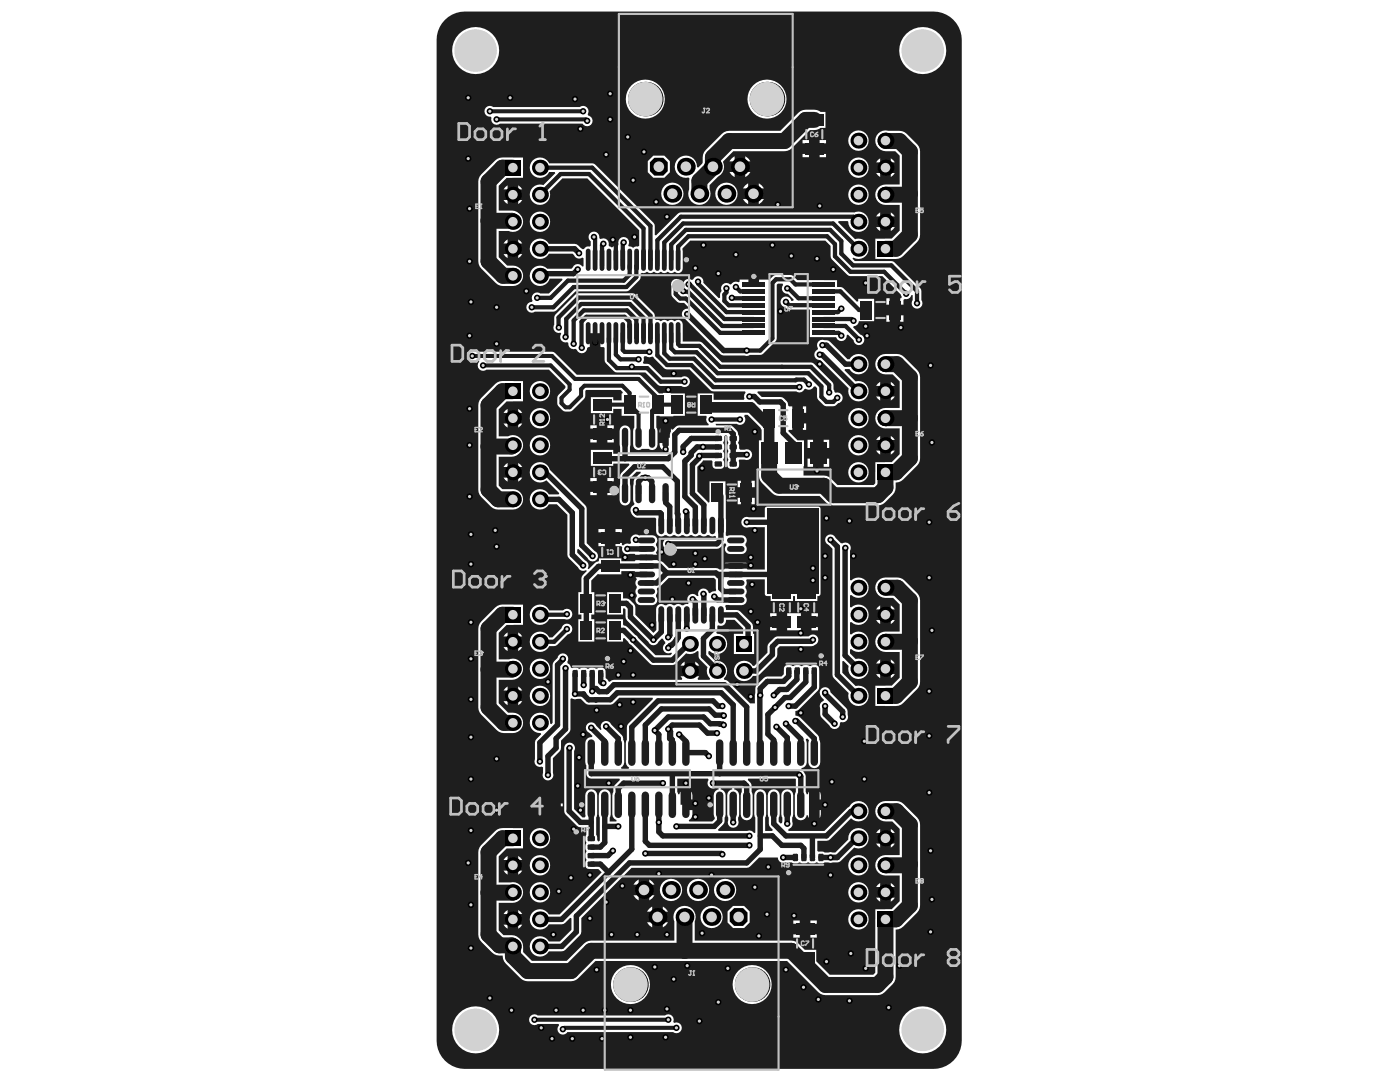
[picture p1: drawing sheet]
<svg xmlns="http://www.w3.org/2000/svg" width="279mm" height="216mm" viewBox="0 0 279 216" stroke-linecap="round" stroke-linejoin="round" font-family="sans-serif">
<g fill="#1e1e1e">
<path d="M135.2 155.4h6.1l.1 .2a1.07 1.07 0 0 0 0 1.4 1.07 1.07 0 0 0 1.3 .3h.7v.2a1.14 1.14 0 0 0-1 1.2v3.8l.2 .9-.5 .5h-4.6v-.3a1.67 1.67 0 0 0 .7-2h-1.3v-1h-1.1v-2.6l-.2 .5h-.3l-.1-.5zM137.9 158v1.5h.3v-.8z"/>
<path d="M88.8 4a5.6 5.6 0 0 1 4-1.7h93.5a5.7 5.7 0 0 1 5.6 5.7v199.6a5.7 5.7 0 0 1-5.6 5.7h-93.5a5.7 5.7 0 0 1-5.7-5.7v-199.6a5.6 5.6 0 0 1 1.7-4zM179.5 10.1a4.7 4.7 0 0 0 9.3 0 4.7 4.7 0 0 0-9.3 0zM90.2 10.1a4.7 4.7 0 0 0 9.4 0 4.7 4.7 0 0 0-9.4 0zM97 21.4a1.11 1.11 0 0 0-.2 1.3 1.11 1.11 0 0 0 1.1 .6l.2 .2a1.06 1.06 0 0 0 .4 1.2 1.06 1.06 0 0 0 1.3 0h16.5a1.07 1.07 0 0 0 1.8 0 1.07 1.07 0 0 0-.7-1.6l-.1-.3a1.06 1.06 0 0 0-.2-1.4 1.06 1.06 0 0 0-1.4 0h-17.3a1.04 1.04 0 0 0-1.4 0zM149.2 19.8a3.9 3.9 0 0 0 7.8 0 3.9 3.9 0 0 0-7.8 0zM124.9 19.8a3.9 3.9 0 0 0 7.8 0 3.9 3.9 0 0 0-7.8 0zM163.6 28v.6h1.3v-.6zM160.2 28v.6h1.2v-.6zM169.3 28.1a2.05 2.05 0 0 0 4.1 0 2.05 2.05 0 0 0-4.1 0zM163.6 30.7v.7h1.3v-.7zM160.2 30.7v.7h1.2v-.7zM148.7 31.2v1h1l-.4-.6zM146 31.6l-.4 .6h1v-1zM177.8 31.6v.8h.8zM175.2 31.9l-.4 .5h.9v-.8zM135.3 31.7a2.26 2.26 0 0 0-.3 2.7 2.26 2.26 0 0 0 2.5 1.1l.1 .1-.1 2.2a2.21 2.21 0 0 0 2.1 3.1 2.21 2.21 0 0 0 2-3.1v-.9l1.7-1.7a2.33 2.33 0 0 0 1-3l2.1-2 10.7-.1 .9-.5 3.6-3.6a2.57 2.57 0 0 0 2.2-.5h.9v-3.2h-.9a3.8 3.8 0 0 0-3.5-.3l-.9 .5-3.7 3.6-10.7 .1-.9 .5-3.3 3.2a2.76 2.76 0 0 0-.6 2.5l-.9 1.1-.2-.2a2.22 2.22 0 0 0-1.3-2.1 2.22 2.22 0 0 0-2.5 .5zM177.8 34.5v.8l.8-.8zM174.8 34.5l.9 .8v-.8zM148.7 34.3v1l.6-.4 .4-.6zM145.6 34.3l.4 .6 .6 .4v-1zM130.4 31.1l-1.1 1.1v2.2l1.1 1.1h2.2l1.1-1.1v-2.2l-1.1-1.1zM169.3 33.5a2.05 2.05 0 0 0 4.1 0 2.05 2.05 0 0 0-4.1 0zM151.4 36.6v1h1l-.4-.6zM148.7 37l-.4 .6h1v-1zM103.4 37v.8h.8zM100.8 37.3l-.3 .5h.8v-.8zM103.4 39.9v.8l.8-.8zM100.5 39.9l.8 .8v-.8zM151.4 39.7v1l.6-.4 .4-.6zM148.3 39.7l.4 .6 .6 .4v-1zM142.7 38.7a2.25 2.25 0 0 0 4.5 0 2.25 2.25 0 0 0-4.5 0zM132 38.7a2.22 2.22 0 0 0 4.4 0 2.22 2.22 0 0 0-4.4 0zM169.3 38.9a2.05 2.05 0 0 0 4.1 0 2.05 2.05 0 0 0-4.1 0zM177.8 42.4v.8h.8zM175.2 42.7l-.4 .5h.9v-.8zM177.8 45.3v.8l.8-.8zM174.8 45.3l.9 .8v-.8zM106.3 32a2.03 2.03 0 0 0 .3 3.1 2.03 2.03 0 0 0 3-.8h1.1l.1 .3-2.4 2.3a2.03 2.03 0 0 0-2.7 1.7 2.03 2.03 0 0 0 2.3 2.3 2.03 2.03 0 0 0 1.7-2.7l2.5-2.6h5l10.4 10.3v3.1l-1.3 .4-.3-.2h-.5l-.1-.3a1.07 1.07 0 0 0-.7-1.6 1.07 1.07 0 0 0-1.3 1.3v.3l-.2 .2a.95 .95 0 0 0-1.1 .3l-.6-.5a1.07 1.07 0 0 0-.4-1.1 1.07 1.07 0 0 0-1.2-.1l-.3-.1a1.09 1.09 0 0 0-1.4-1.3 1.09 1.09 0 0 0-.3 1.8v.9l-.3 .2a1.09 1.09 0 0 0-1.2 .5l-.4-.2-.9-.8h-.4h-5.2a2.03 2.03 0 0 0-3-.6 2.03 2.03 0 0 0 0 3.1 2.03 2.03 0 0 0 3-.6h4.8l.3 .3a1.05 1.05 0 0 0 1.6 .5l.3 .1v1.6l-.3 .1a1.06 1.06 0 0 0-1-.5 1.06 1.06 0 0 0-.9 .7l-.3 .2h-4.8a2.03 2.03 0 0 0-3.1 .2 2.03 2.03 0 0 0 .8 3.1 2.03 2.03 0 0 0 2.8-1.3h2.5l.1 .2-2.8 2.8h-1.7a1.06 1.06 0 0 0-1.3 0 1.06 1.06 0 0 0-.2 1.4l-.2 .2a1.07 1.07 0 0 0-1 1.4 1.07 1.07 0 0 0 1.6 .6l4.1-.1 4-4h10.5l2.3-2.2 .3-.6v-.7l1.3-.4a1.02 1.02 0 0 0 1.3 0 1.02 1.02 0 0 0 1.4 0 1.02 1.02 0 0 0 1.4 0 1.02 1.02 0 0 0 1.4 0 .92 .92 0 0 0 1 .2 .92 .92 0 0 0 .6-.8l-.1-4 1.6-1.6h26.9l1.1 1.1v2.4l3.3 3.3 .6 .3h6.4l3.7 3.7 .2 .4-.2 .3h-.1v1.3h.6v-1l.3-.1a1.02 1.02 0 0 0 1.3-.8h.2v1a1.07 1.07 0 0 0 .9 1.7 1.07 1.07 0 0 0 .9-1.7v-1.8l-.3-.6-5.4-5.3-7.6-.1-.5-.5 .2-.2a2.03 2.03 0 0 0 3-1.6 2.03 2.03 0 0 0-2.7-2.1l-3.3-3.3 .1-.3h1.8l.1 .1a2.03 2.03 0 0 0 2.3 2.1 2.03 2.03 0 0 0 1.7-2.6 2.03 2.03 0 0 0-2.8-1.3h-34.6l-.6 .2-4.4 4.4-.2-.1v-1.8l-.3-.6-11.6-11.7-.6-.2h-8.6a2.02 2.02 0 0 0-3.3-.6zM105.7 44.2a2.05 2.05 0 0 0 4.1 0 2.05 2.05 0 0 0-4.1 0zM96.1 34.8l-.6 .9v.5v16.5l.6 .9 2.8 2.9a3.7 3.7 0 0 0 3.5 .6 2.04 2.04 0 0 0 2-2.1 2.04 2.04 0 0 0-2-2h-1.2l-1.7-1.7v-5.2h2a2.07 2.07 0 0 0 2.8-1.1 2.07 2.07 0 0 0-1.1-2.7l-1-.3h-2.7v-4.9l1.6-1.6h3.3v-4.1l-4.7 .1-.9 .5zM103.4 47.8v.8h.8zM100.8 48.1l-.3 .5h.8v-.8zM103.4 50.7v.8l.8-.8zM100.5 50.7l.8 .8v-.8zM175.3 26.6a2.1 2.1 0 0 0-.4 2.3 2.1 2.1 0 0 0 1.9 1.3h1.9l.9 .9v5.7h-2.9a2.04 2.04 0 0 0-2 2.1 2.04 2.04 0 0 0 2 2h2.9v5.1l-1.6 1.6h-3.3v4.1l4.6-.1 .9-.5 2.8-2.8 .6-.9v-17.2l-.3-1-.3-.4-2.5-2.4-1-.3h-2.2a2.02 2.02 0 0 0-2 .5zM134.2 56l-.3 .7 .1 2a2.27 2.27 0 0 0 2.5 1.7l1 1-.2 .2a1.07 1.07 0 0 0-1.2 .8 1.07 1.07 0 0 0 .7 1.3l7.3 7.2h4.5a1 1 0 0 0 1-.1h2.5l2.8-2.9 .1-11.1 .2-.2h1l.1 .3a1.06 1.06 0 0 0-.1 1.2 1.06 1.06 0 0 0 1 .5l1.2 1.2-.1 .2h-.4a1.07 1.07 0 0 0-1.8-.5 1.07 1.07 0 0 0 .6 1.8l.5 .4 .3 .1h4.1v5.5h5.3a1.07 1.07 0 0 0 1.2 .7 1.07 1.07 0 0 0 .9-1.1l.2-.1 1.1 1.1a1.07 1.07 0 0 0 1.8 .7 1.07 1.07 0 0 0-.4-1.8l-1.4-1.5 .1-.2a1.04 1.04 0 0 0 1-1h3.1v-4.5h-3.2v.5l-.3 .1-2.7-2.7-.6-.2h-.6v-1.4h-8l-1-1h-3.2a2.19 2.19 0 0 0-1.4 1l-2-.1v1h-2.1v-1h-1.8v.4l-.2 .1a1.01 1.01 0 0 0-1.4 .4l-.3 .1a1.07 1.07 0 0 0-1.4-.1 1.07 1.07 0 0 0-.3 1.4 1.28 1.28 0 0 0-.3 1.3l-.2 .1-3.2-3.1a1.07 1.07 0 0 0-.7-1.2 1.07 1.07 0 0 0-1.3 .6l-.3 .1a1.07 1.07 0 0 0-1.7 .8l-.3-.1a1.06 1.06 0 0 0-.7-.9 1.06 1.06 0 0 0-1.1 .3zM110.9 62.7l-.3 .7-.1 1.6a1.07 1.07 0 0 0 .2 1.1 1.07 1.07 0 0 0 1.1 .3l.2 .2-.1 .2a1.07 1.07 0 0 0 .2 1.2 1.07 1.07 0 0 0 1.1 .3l.2 .2a1.05 1.05 0 0 0 1.4 1.1l.3 .2a1.08 1.08 0 0 0 1.2 .7 1.08 1.08 0 0 0 .9-1.1l.5-.2v-2.7h2.1v2.7h.6l.3 .2v2.8l2.1 2.1h6l2.7 2.7h4.5l.2 .2a1.08 1.08 0 0 0 1.5-1.1 1.08 1.08 0 0 0-1.7-.8h-3.8l-2.4-2.5-.6-.2h-.8l-.1-.3 .2-.6v-.4l.1-.2 1 .2 .5-.2 .3 .1 2.4 2.4 4.8 .1 4.4 4.3 6.7 .1 .1 .3-.2 .3-.2 1.1h-6v-1.3h-3.2v4.5h1.7l.2 .2a1.02 1.02 0 0 0 .3 1.4v.3h-5.9l-.7 .3-.5 .5h-.3l-.1-.3-.2 1.9h-.9v1.1h-1.2v.3a1.2 1.2 0 0 0 1.7 1.1l.2 .2-.5 .5h-7.3v-4.9a1.08 1.08 0 0 0-1.2-.7 1.08 1.08 0 0 0-.8 1.1l.1 4.5h-1.4v-.7h-4.5v3.2h4.5v-.5h3.1l.1 .3-1.8 1.9-.1 2.3v3.2a1.08 1.08 0 0 0 1.3 .7 1.08 1.08 0 0 0 .8-1.1l-.1-4.4 1.3-1.3h.8l.1 .3-1.2 1-.2 .7-.1 3.7 .2 .7-.1 .3a1.36 1.36 0 0 0-.6 1.5 1.36 1.36 0 0 0 1.3 1h3.6l.2 .3-.1 2.4a1.11 1.11 0 0 0 .7 1 1.11 1.11 0 0 0 1.2-.2l.9 .3 .4-.1a.6 .6 0 0 1 .9 0h.8a.6 .6 0 0 1 .9 0h.8a.6 .6 0 0 1 .9 0h.8a.6 .6 0 0 1 .9 0h.8a.6 .6 0 0 1 .9 0l.4 .1 .4-.2 .3 .1v.3l-.2 .2h-8.9a1.08 1.08 0 0 0-1.5 1 1.08 1.08 0 0 0 1.5 1h9.3l.7-.3 .8-.8 .2 .1 .1 .4a1.02 1.02 0 0 0-.2 1.1 1.02 1.02 0 0 0 1 .6h2.3a1.11 1.11 0 0 0 1-.7 1.11 1.11 0 0 0-.2-1.2l.2-.5a1.03 1.03 0 0 0-1-1.4h-2.3l-.6 .2-.2-.2-.1-10.8h-3.2v4.2l-.3 .1-2.1-2.2v-5l1.1-1.2h1.7l.2 .4a.96 .96 0 0 0 .4 1.2 2.05 2.05 0 0 0 1.7-.2 1.78 1.78 0 0 0 0-1.7 1.78 1.78 0 0 0 0-1.7 1.78 1.78 0 0 0 0-1.7l.2-.5v-.6l.2-.2h.3l.2 .2-.1 .6 .2 .7a1.85 1.85 0 0 0 0 1.7 1.85 1.85 0 0 0 0 1.7 1.03 1.03 0 0 0-.1 1.3 1.03 1.03 0 0 0 1.2 .5 .84 .84 0 0 0 1.1-.8l-.1-.8 .2-.3h1a1.08 1.08 0 0 0 1.5-1 1.08 1.08 0 0 0-1.5-1h-.9l-.2-.2-.2-1.3 .2-.5v-.5l-.3-1a2.43 2.43 0 0 0-1.6-1.3h-2.7l-.1-.3h4.3a1.06 1.06 0 0 0 1.4-.1 1.06 1.06 0 0 0 0-1.5l.1-.2h.6l2.6 2.6v.3h.2v2.2h-.5v7l.2 1 .4 .5 2 2 .9 .5 8.6 .1a3.5 3.5 0 0 0 2.7 1.8h9.4a6.5 6.5 0 0 0 2.8-2.5l.2-.5 .1-1.5 .5-.1 .9-.5 2.8-2.8 .3-.4 .3-1v-16.8l-.6-.9-3-2.9a6.8 6.8 0 0 0-3.8-.2 2.04 2.04 0 0 0-1.5 2.2 2.04 2.04 0 0 0 2 1.8h1.4l1.5 1.4v5.3h-2.9a2.04 2.04 0 0 0-2 2.1 2.04 2.04 0 0 0 2.1 2h2.8v5.1l-1.6 1.6h-3.3v4.2l-.4 .4h-7.2l-1.3-1.3-.9-.5-4.5-.1 .1-7h-1.4l-1.8-1.9 .2-.2h.6v-4.7h-.6l-.2-.4a1.94 1.94 0 0 0-1.5-1.5h-3.8l-.9-.8 .1-.3h7.7l.2 .1a1.08 1.08 0 0 0 1.4-.6h.3l.2 .1a1.06 1.06 0 0 0 1.4-.5l.3-.1 .4 .3v2.1a2.61 2.61 0 0 0 3.8 1.3l.6-.4a1.12 1.12 0 0 0 .6-1.5 1.12 1.12 0 0 0-1.5-.6l-.3-.6v-.9l-.2-.6-3.9-3.8-18.1-.1-4.2-4.1h-3.6l-.1-3.8a.99 .99 0 0 0-1.6-.3 1.02 1.02 0 0 0-1.4 0 1.02 1.02 0 0 0-1.4 0l-1.1-.4v-.7l-.3-.6-3.6-3.6-.6-.3-11.1 .1zM176.9 59.5v1.3h.6v-1.3zM179.7 62.9v1.3h.6v-1.3zM176.9 62.9v1.3h.6v-1.3zM163.4 68.1a1.03 1.03 0 0 0-.1 1.4l-.1 .3a1.07 1.07 0 0 0-.7 1.2 1.07 1.07 0 0 0 1.2 .8l5.7 5.7a2.03 2.03 0 0 0 1.7 2.6 2.03 2.03 0 0 0 2.2-2.2 2.03 2.03 0 0 0-2.5-1.8l-2.3-2.2 .2-.3h.8a2.03 2.03 0 0 0 3.1 .6 2.03 2.03 0 0 0 0-3.1 2.03 2.03 0 0 0-3.1 .6h-.4l-3.5-3.5-.3-.2-.7-.1a1.06 1.06 0 0 0-1.2 .2zM177.8 76.2v.8h.8zM175.2 76.5l-.4 .5h.9v-.8zM93.5 70.3a1.07 1.07 0 0 0-.1 1.4 1.07 1.07 0 0 0 1.5 .2h.7l.1 .2a1.07 1.07 0 0 0-.1 1.5 1.07 1.07 0 0 0 1.5 .2h12.5l3.2 3.2v.4l-1.3 1.4a2.17 2.17 0 0 0 .2 2.6 2.17 2.17 0 0 0 2.6 .5l2.5-2.6v-1.3l.2-.2h6.8l.5 .5-.1 .2h-.1v1.4h-1.7v-.7h-4.5v3.2h4.5v-.8h1.7v1.4h2.5v2.3l-.2 .7v2.7a1.07 1.07 0 0 0 .6 1 1.07 1.07 0 0 0 1.1-.1h1.4a1.07 1.07 0 0 0 1.1 .1 1.07 1.07 0 0 0 .6-1v-2.7l-.2-.7v-2.3h.6l.1 .1 5-.1v-4.5h-2.8l-.1-.1-2.3 .1-3.5-3.5-.6-.2h-12.3l-4.3-4.4-.6-.2h-15.3a1.04 1.04 0 0 0-1.4 .1zM177.8 79.1v.8l.8-.8zM174.8 79.1l.9 .8v-.8zM105.7 78.1a2.05 2.05 0 0 0 4.1 0 2.05 2.05 0 0 0-4.1 0zM160.2 81.1v1.3h.7v-1.3zM103.4 81.6v.8h.8zM100.8 81.9l-.3 .5h.8v-.8zM103.4 84.5v.8l.8-.8zM100.5 84.5l.8 .8v-.8zM169.3 83.5a2.05 2.05 0 0 0 4.1 0 2.05 2.05 0 0 0-4.1 0zM105.7 83.5a2.05 2.05 0 0 0 4.1 0 2.05 2.05 0 0 0-4.1 0zM121.2 84.9v.6h1.3v-.6zM117.8 84.9v.6h1.3v-.6zM160.2 84.5v1.3h.7v-1.3zM131.8 85.4l-.2 .9h.2zM177.8 87v.8h.8zM175.2 87.3l-.4 .5h.9v-.8zM121.2 87.6v.7h1.3v-.7zM117.8 87.6v.7h1.3v-.7zM164.4 87.8v1.6h1.1v-1.6zM161.2 87.8v1.6h1.1v-1.6zM177.8 89.9v.8l.8-.8zM174.8 89.9l.9 .8v-.8zM169.3 88.8a2.05 2.05 0 0 0 4.1 0 2.05 2.05 0 0 0-4.1 0zM105.7 88.8a2.05 2.05 0 0 0 4.1 0 2.05 2.05 0 0 0-4.1 0zM164.4 91.5v1.6h1.1v-1.6zM161.2 91.5v1.6h1.1v-1.6zM103.4 92.4v.8h.8zM100.8 92.7l-.3 .5h.8v-.8zM121.2 95.4v.6h1.3v-.6zM117.8 95.4v.6h1.3v-.6zM103.4 95.3v.8l.8-.8zM100.5 95.3l.8 .8v-.8zM169.3 94.2a2.05 2.05 0 0 0 4.1 0 2.05 2.05 0 0 0-4.1 0zM150 95.9v1.3h.6v-1.3zM147.2 95.9v1.3h.7v-1.3zM106.3 92.8a2.03 2.03 0 0 0-.1 2.8 2.03 2.03 0 0 0 2.8 .2l2.6 2.6-.1 .3h-2a2.03 2.03 0 0 0-3-.6 2.03 2.03 0 0 0 0 3.1 2.03 2.03 0 0 0 3-.6h1.6l2.1 2.1 .1 8.4 2.1 2.1a1.05 1.05 0 0 0 1.5 .5l.2 .2-1 1.2-.1 3.1h-.6v4.4h.6v1h-.6v4.4h3.2v-4.4h-.6v-1h.6v-4.4h-.6v-2.4l1.3-1.3 4.7 .1v-.6h2.6l.2 .2a1.36 1.36 0 0 0 .3 1.4 1.2 1.2 0 0 0 0 1.6l-.3 .8 .1 .4a.6 .6 0 0 1 0 .9 1.03 1.03 0 0 0 .9 1.5l2.8-.1a1.16 1.16 0 0 0 .3-1.8l.3-.9-.1-.4 .1-.3 .5-.3 1.8-1.7h9l.4 .4v2.1l-.2 .2a.97 .97 0 0 0-1 .4l-.3-.1v-.2a1.08 1.08 0 0 0-1.4-.6 1.08 1.08 0 0 0-.6 1.4h-.3a1.07 1.07 0 0 0-1.6-.1 1.07 1.07 0 0 0-.1 1.5l-.1 .2-.6 .1a.6 .6 0 0 1-.9 0h-.8a.6 .6 0 0 1-.9 0h-.8a.6 .6 0 0 1-.9 0 1.03 1.03 0 0 0-1.5 .9l.1 4.2-.6 .6-3.6-3.6v-1.5a2.28 2.28 0 0 0-2.5-1.8v-1.2h-3.1v4.4h3.1v-1.2h.3l.2 .2v1.5l.3 .7 4.3 4.3a1.08 1.08 0 0 0 1 .7 1.08 1.08 0 0 0 1-.7l.7-.7 .2 .1 .4 .5 .1 .4a1.07 1.07 0 0 0-.3 1.5 1.07 1.07 0 0 0 1.4 .3l.2 .2-.3 .3h-3l-3.7-3.8-1.9-1.8-.7-.3-.2-.2v-1h-3.1v4.4h3.1v-.6l.3-.1 1 1.1 4.4 4.2h4.6l2.3-2.2a1.98 1.98 0 0 0 2.2-.5l.3 .1 .1 1.3 1.7 1.8-.1 .3a2 2 0 0 0 .6 2l-.1 .2h-2.3l-.1-.2 .4-.5h-3.8l.3 .5v.2h-13.6l-.4 .1-.4 .4-.3-.1-.5-.7v-.9a.84 .84 0 0 0-.8-1.2h-.5l-.5 .3-1.2-.3-.7 .3a1.79 1.79 0 0 0-1.7 0 1.43 1.43 0 0 0-1.3-.2l-.3-.1-.3-.6-.3-.3-.1-.2 .1-.2a1.07 1.07 0 0 0-.7-1.5 1.07 1.07 0 0 0-1.3 .9l-.7 .7-.3 .7v11.5l-.3 .3-.2-.1a2.03 2.03 0 0 0-2-2.2 2.03 2.03 0 0 0-2.1 2.1 2.03 2.03 0 0 0 2.2 2l.1 .2-1.2 1.3-.1 3.7a1.08 1.08 0 0 0 .3 1.2 1.08 1.08 0 0 0 1.1 .3l.3 .1v1.1a1.08 1.08 0 0 0 1 1.5 1.08 1.08 0 0 0 .9-1.5v-2.9l1.6-1.7 .1-1.8 1.8-1.9 .1-6.4 .2-.2a1 1 0 0 0 1.1 .1h.7l.9 .9 .7 .3h4.3l.7-.3 1.1-1.1h6.6l.1 .3-5.1 5.2-.1 2.9-.2 .7v3.8l.1 .4 .5 .6v.3h-1.5l-.1-.3 .6-.6 .1-.4-.1-4.3-.4-1.1-2.1-2.2a1.07 1.07 0 0 0-1.5-.5 1.07 1.07 0 0 0-.4 1.5l-.2 .2-.9-.9a1.08 1.08 0 0 0-1.8-.4 1.08 1.08 0 0 0 .4 1.8l.6 .6-.1 .3a1.15 1.15 0 0 0-1.3 1.2v3.8l.2 .6v1.7a.98 .98 0 0 0 1 1h5.6l.1 .2-1.2 1.4-.1 1-.2 .7v3.8l.3 .8 .5 .3v.3h-1.3v-.8l.2-.6-.1-4.3a1.19 1.19 0 0 0-1.3-.7 1.19 1.19 0 0 0-1 1.2v3.8l.2 .6v4.6l-.2 .2-.3-.3v-.5l-.2-.5v-3.5l.2-.6-.1-4.3a1.19 1.19 0 0 0-1.3-.7 1.19 1.19 0 0 0-1 1.2l.1 4.1-.2 .3h-.5l-1.6-1.7v-11.6a1.07 1.07 0 0 0-.7-1.6 1.07 1.07 0 0 0-1.3 1.1l.1 12.9 2.8 2.8 1.5 .1v1.5l-.1 .2a1.47 1.47 0 0 0 .1 1.3l-.1 .4a1.47 1.47 0 0 0 .1 1.3l-.1 .4a1.47 1.47 0 0 0 .1 1.3l-.1 .4a1 1 0 0 0 0 1.1 1 1 0 0 0 1.1 .4h1.4l.7 .7-8.4 8.4h-2.2a2.03 2.03 0 0 0-3-.6 2.03 2.03 0 0 0 0 3.1 2.03 2.03 0 0 0 3-.6h3l1.3-1.3 .2 .1v2.3l-2.3 2.4h-2.2a2.03 2.03 0 0 0-3-.6 2.03 2.03 0 0 0 0 3.1 2.03 2.03 0 0 0 3-.6h3l3.2-3.2 .3-.7v-2.7l10-10h23l.7-.3 1.8-1.8h3.7l.1 .4a1.07 1.07 0 0 0 1.5 .6h1.2l.2 .1a1.48 1.48 0 0 0 1.3-.1l.4 .1a1.47 1.47 0 0 0 1.3-.1l.4 .1a1.48 1.48 0 0 0 1.3-.1l.7 .2h.5l.5-.2h1.6a2.27 2.27 0 0 0 1.6-.3l2.7-2.7a2.03 2.03 0 0 0 2.8-1.3 2.03 2.03 0 0 0-1.8-2.6 2.03 2.03 0 0 0-2.2 2.3l-2.6 2.6h-2.1l-1.5-.3v-2l2.2-.1 4.6-4.4a2.04 2.04 0 0 0 3-.2 2.04 2.04 0 0 0-.5-3 2.04 2.04 0 0 0-2.9 .9l-5 4.8h-7.1l-.1-.1 .2-.3a1.07 1.07 0 0 0 .6-1.5v-.8l.2-.6v-3.8a1.19 1.19 0 0 0-1.2-1.2 1.19 1.19 0 0 0-1.2 1.2v3.8l.2 .6v.8v.3l-.3 .1-.4-.3v-.9l.2-.6v-3.8a1.19 1.19 0 0 0-1.2-1.2 1.19 1.19 0 0 0-1.2 1.2v3.8l.2 .6v1.3l.1 .3 .7 .8-.1 .3h-1.4v-2.7l.2-.6v-3.8a1.19 1.19 0 0 0-1.2-1.2 1.19 1.19 0 0 0-1.2 1.2v3.8l.2 .6v3.1h-.2l-.2-.2a1.06 1.06 0 0 0-1.2-.2h-5.7l-.1-.3 1.2-1.3 .1-1.1 .2-.6v-3.8l-.3-.9-.7-.3 .1-.2h2.2v.2a1.14 1.14 0 0 0-1 1.2v3.8l.2 1.2a1.08 1.08 0 0 0 1 1.5 1.08 1.08 0 0 0 1-1.5l.2-1.2v-3.8a1.14 1.14 0 0 0-1-1.2v-.2h1.5v.7l-.2 .7v3.8a1.19 1.19 0 0 0 1.2 1.2 1.19 1.19 0 0 0 1.2-1.2v-3.8l-.2-.7v-1.2l-.1-.4-.7-.8 .1-.2h9.4l.1 2.6-.2 .7 .1 4.3a1.18 1.18 0 0 0 1.2 .7 1.18 1.18 0 0 0 1.1-1h.2l.2 .5v-5.2l-.2 .5h-.2l-.2-.5v-3.1l-.3-.7-.6-.7 .1-.3a1.14 1.14 0 0 0 1-1.1v-3.8l-.2-.6 .1-.2 .2-.1 .4 .3-.2 .6 .1 4.2a1.19 1.19 0 0 0 1.3 .8 1.19 1.19 0 0 0 1-1.2v-3.8l-.3-1.3-3.7-3.8-1-.4v-.9l.7-.3 4-4.1 .1-3.6a1.03 1.03 0 0 0-.5-1.2 1.03 1.03 0 0 0-1.3 .2l-.4-.1a1.47 1.47 0 0 0-1.3 .1l-.4-.1a1.47 1.47 0 0 0-1.3 .1l-.4-.1a1 1 0 0 0-1.1 0 1 1 0 0 0-.4 1.1v.6l-.4 .5-3.2 .1-1.8 1.6a2.27 2.27 0 0 0-.3 1.6v2.1h-1l-4.4-4.5-.8-.3v-.3a2.02 2.02 0 0 0 .4-2.3 2.02 2.02 0 0 0-2.1-1.1l-1.4-1.4v-.5l.2-.1a2.04 2.04 0 0 0 3.4-.6 2.04 2.04 0 0 0-1.9-2.9l-.2-.2 .3-.6v-.7l.3-.1a1.05 1.05 0 0 0 1.4-1.1h1.7l1.7 1.7v1.1h-1.8v4h4v-4h-.2l-.1-1.9-2.8-2.8-2.5-.1-.2-.7 .2-.3 3.1 .1a1.11 1.11 0 0 0 1-.7 1.11 1.11 0 0 0-.2-1.2l.2-.9v-.4a.6 .6 0 0 1 0-.9v-.4l-.1-.5 .1-.2h3.6l.1 3.1 .2 .2h.9v1h4.5v-1h.4v1h4.4v-1l.5-.1 .2-.3v-17l-.2-.3-.3-.1h-10.2l-.4 .2-.1 1.9h-3.2a1.08 1.08 0 0 0-1.5 1 1.08 1.08 0 0 0 1.6 1h3.1v8.4h-3.4l-.2-.2a1.04 1.04 0 0 0-.1-1.1h-4.2a1.04 1.04 0 0 0-.1 1.1l-.1 .2h-.9l-.7-.2h-9.4l-1.1-1.2-.4-.2-.7-.1-.1-.2a1.37 1.37 0 0 0-.3-1.4 1.2 1.2 0 0 0 0-1.6l.2-.5a1.03 1.03 0 0 0-.9-1.4l-2.7 .1a1.06 1.06 0 0 0-1.3 0 1.06 1.06 0 0 0-.2 1.3l-.2 .3h-.2a1.04 1.04 0 0 0-1.2 .3h-.3v-.5h-1.3v.7h1.2l.2 .2-.1 .3a1.08 1.08 0 0 0 1.5 1h1.1l.1 1.3-.1 .2h-2.7v-.6h-4.5l-.1 .6-.7 .3-1.2 1.3-.2-.2a1.05 1.05 0 0 0-.5-1.6l-1.6-1.5v-.7l.3-.1 1.8 1.8a1.08 1.08 0 0 0 1.7 .4 1.08 1.08 0 0 0-.4-1.8l-1.5-1.5-.1-7.3-7.3-7.4a2.04 2.04 0 0 0-3.4-.9zM121.2 98.2v.6h1.3v-.6zM117.8 98.2v.6h1.3v-.6zM150 99.3v1.3h.6v-1.3zM147.2 99.3v1.3h.7v-1.3zM96.1 79.4l-.6 .9v.5v17.5l.6 .9 2.3 2.2 1 .3h3a2.04 2.04 0 0 0 2-2.1 2.04 2.04 0 0 0-2-2h-2.2l-.7-.7v-5.8h2.6a2.17 2.17 0 0 0 2.3-2 2.17 2.17 0 0 0-2-2.3l-1 .3h-1.9v-5.4l1.6-1.6h3.3v-4.1l-4.7 .1-.9 .5zM122.8 105.6v.6h1.3v-.6zM119.4 105.6v.6h1.3v-.6zM119.4 108.3v.7h1.3v-.7zM165 106.9a1.08 1.08 0 0 0 .4 1.8l.7 .8v25.1l.3 .7 3 3a2.03 2.03 0 0 0 1.7 2.6 2.03 2.03 0 0 0 2.2-2.2 2.03 2.03 0 0 0-2.5-1.8l-2.7-2.7v-2.2l.2-.1 1.1 1a2.03 2.03 0 0 0 1.7 2.6 2.03 2.03 0 0 0 2.2-2.2 2.03 2.03 0 0 0-2.5-1.8l-1.2-1.1v-.8l.3-.1a2.03 2.03 0 0 0 2.9 0 2.03 2.03 0 0 0 0-2.9 2.03 2.03 0 0 0-2.9 0l-.3-.1v-2.3l.3-.1a2.03 2.03 0 0 0 2.9 0 2.03 2.03 0 0 0 0-2.9 2.03 2.03 0 0 0-2.9 0l-.3-.1v-2.3l.3-.1a2.03 2.03 0 0 0 2.9 0 2.03 2.03 0 0 0 0-2.9 2.03 2.03 0 0 0-2.9 0l-.3-.1v-5.8a1.06 1.06 0 0 0-.1-1.3 1.06 1.06 0 0 0-1.3-.2h-.4l-1-1.1a1.08 1.08 0 0 0-1.8-.4zM177.8 120.8v.8h.8zM175.2 121.1l-.4 .5h.9v-.8zM162 122.4v.6h1.2v-.6zM153.7 122.4v.6h1.3v-.6zM106.3 121.2a2.03 2.03 0 0 0 .3 3.1 2.03 2.03 0 0 0 3-.8h3.1a1.08 1.08 0 0 0 1.5-1.2 1.08 1.08 0 0 0-1.8-.5h-2.8a2.02 2.02 0 0 0-3.3-.6zM177.8 123.7v.8l.8-.8zM174.8 123.7l.9 .8v-.8zM162 125.1v.7h1.2v-.7zM153.7 125.1v.7h1.3v-.7zM157.1 122.4v3.4h2.7v-3.4zM147 132.4a2.03 2.03 0 0 0 .3 3.1 2.03 2.03 0 0 0 3-.6l1-.1 .3-.2 3.2-3.3 .3-.7v-1.2l.5-.5h6.4a1.23 1.23 0 0 0 1.2-.8 1.23 1.23 0 0 0-.5-1.4 1.04 1.04 0 0 0-1.3 .3h-6.2a2.77 2.77 0 0 0-2 3.2l-2.7 2.7h-.3a2.03 2.03 0 0 0-3.2-.5zM103.4 126.2v.8h.8zM100.8 126.5l-.3 .5h.8v-.8zM106.3 126.6a2.03 2.03 0 0 0 .3 3.1 2.03 2.03 0 0 0 3-.8h1.3l2.4-2.3a1.07 1.07 0 0 0 .6-1.8 1.07 1.07 0 0 0-1.8 .5l-1.9 1.9h-.6a2.02 2.02 0 0 0-3.3-.6zM103.4 129.1v.8l.8-.8zM100.5 129.1l.8 .8v-.8zM177.8 131.6v.8h.8zM175.2 131.9l-.4 .5h.9v-.8zM138.8 132v.8h.8zM136.2 132.4l-.4 .4h.8v-.8zM177.8 134.5v.8l.8-.8zM174.8 134.5l.9 .8v-.8zM105.7 133.5a2.05 2.05 0 0 0 4.1 0 2.05 2.05 0 0 0-4.1 0zM103.4 137v.8h.8zM100.8 137.3l-.3 .5h.8v-.8zM103.4 139.9v.8l.8-.8zM100.5 139.9l.8 .8v-.8zM175.3 115.8a2.04 2.04 0 0 0-.5 2.2 2.04 2.04 0 0 0 1.9 1.3h1.5l1.4 1.3v5.4h-2.9a2.04 2.04 0 0 0-2 2.1 2.04 2.04 0 0 0 2 2h2.9v5.1l-1.6 1.6h-3.3v4.1l4.6-.1 .9-.5 2.8-2.8 .3-.4 .3-1v-16.9l-.6-.9-2.9-2.8a6.9 6.9 0 0 0-3.9-.2zM105.7 138.8a2.05 2.05 0 0 0 4.1 0 2.05 2.05 0 0 0-4.1 0zM163.9 137.4a1.5 1.5 0 0 0 .5 2.2v.3a1.05 1.05 0 0 0-.7 1.4l.1 1.6 1.8 1.9a1.1 1.1 0 0 0 1.3 .6 1.1 1.1 0 0 0 .8-1.2l.2-.1a1.07 1.07 0 0 0 1.1-.3 1.07 1.07 0 0 0 .2-1.2l-.1-1-.2-.3-3.2-3.2a1.08 1.08 0 0 0-.6-.9 1.08 1.08 0 0 0-1.2 .2zM96.1 124l-.6 .9v.5v16.3l.6 .9 3 3.1a4.5 4.5 0 0 0 4.3 .3 2.04 2.04 0 0 0 .9-2.3 2.04 2.04 0 0 0-1.9-1.5h-1l-1.9-1.9v-4.7h2.7a2.09 2.09 0 0 0 2.2-2.3 2.09 2.09 0 0 0-2.8-1.7h-2.1v-5.3l1.6-1.6h3.3v-4.1l-4.7 .1-.9 .5zM163.6 158v1.5h.2v-.8zM111.9 160.3v.6h.4v-.6zM163.6 161.6v1.6l.2-.7v-.9zM177.8 165.4v.8h.8zM175.2 165.7l-.4 .5h.9v-.8zM177.8 168.3v.8l.8-.8zM174.8 168.3l.9 .8v-.8zM105.7 167.3a2.05 2.05 0 0 0 4.1 0 2.05 2.05 0 0 0-4.1 0zM103.4 170.8v.8h.8zM100.8 171.1l-.3 .5h.8v-.8zM103.4 173.7v.8l.8-.8zM100.5 173.7l.8 .8v-.8zM169.3 172.7a2.05 2.05 0 0 0 4.1 0 2.05 2.05 0 0 0-4.1 0zM105.7 172.7a2.05 2.05 0 0 0 4.1 0 2.05 2.05 0 0 0-4.1 0zM129.6 175.5v1h1l-.4-.6zM126.9 175.9l-.5 .6h1.1v-1zM177.8 176.2v.8h.8zM175.2 176.5l-.4 .5h.9v-.8zM129.6 178.6v1.1l.6-.5 .4-.6zM126.4 178.6l.5 .6 .6 .5v-1.1zM142.5 177.6a2.22 2.22 0 0 0 4.4 0 2.22 2.22 0 0 0-4.4 0zM137.1 177.6a2.22 2.22 0 0 0 4.4 0 2.22 2.22 0 0 0-4.4 0zM131.7 177.6a2.22 2.22 0 0 0 4.4 0 2.22 2.22 0 0 0-4.4 0zM177.8 179.1v.8l.8-.8zM174.8 179.1l.9 .8v-.8zM169.3 178.1a2.05 2.05 0 0 0 4.1 0 2.05 2.05 0 0 0-4.1 0zM105.7 178.1a2.05 2.05 0 0 0 4.1 0 2.05 2.05 0 0 0-4.1 0zM132.3 180.9v1h1l-.4-.6zM129.6 181.3l-.5 .6h1.1v-1zM103.4 181.6v.8h.8zM100.8 181.9l-.3 .5h.8v-.8zM161.7 183.7v.6h1.3v-.6zM158.3 183.7v.6h1.3v-.6zM132.3 184v1l.6-.4 .4-.6zM129.1 184l.5 .6 .6 .4v-1zM146.3 180.8l-1.1 1.1v2.2l1.1 1.1h2.2l1.1-1.1v-2.2l-1.1-1.1zM139.8 183a2.22 2.22 0 0 0 4.4 0 2.22 2.22 0 0 0-4.4 0zM103.4 184.5v.8l.8-.8zM100.5 184.5l.8 .8v-.8zM169.3 183.5a2.05 2.05 0 0 0 4.1 0 2.05 2.05 0 0 0-4.1 0zM161.7 186.4v.7h1.3v-.7zM158.3 186.4v.7h1.3v-.7zM96.1 168.6l-.6 .9v.5v16.5l.2 1 2.5 2.6a2.44 2.44 0 0 0 2.1 .6 2.07 2.07 0 0 0 .6 1.6l3 2.9 .9 .5 9.1 .1 .6-.1 .9-.5 3.4-3.4h38.3l6.2 6.2 .9 .5h11.4a6.7 6.7 0 0 0 2.9-2.5l.3-1.1v-9.4a2.05 2.05 0 0 0 1.4-.6l2.8-2.8 .6-.9v-16.6l-.3-1.1-.3-.4-3.1-3a6.6 6.6 0 0 0-3.7-.2 2.04 2.04 0 0 0-1.5 2.2 2.04 2.04 0 0 0 2 1.8h1.4l1.5 1.5v5.2h-2.9a2.04 2.04 0 0 0-2 2.1 2.04 2.04 0 0 0 2 2h2.9v5.1l-1.6 1.6h-3.3v12.7l-.4 .4h-8.7l-2.7-2.7v-2.3h-2.3a3.4 3.4 0 0 0-2.7-1.8h-19.3v-3.9a2.21 2.21 0 0 0-2-3.1 2.21 2.21 0 0 0-2 3.1v3.9l-17.1 .1-.9 .5-3.5 3.4h-6.9l-1.8-1.7a2.61 2.61 0 0 0-2.2-3.4h-1.7l-1-1v-5.4h2.8a2.06 2.06 0 0 0 2.1-2.3 2.06 2.06 0 0 0-2.5-1.8h-2.4v-5.2l1.6-1.6h3.3v-4.1l-4.7 .1-.9 .5zM146.2 196.5a3.9 3.9 0 0 0 7.8 0 3.9 3.9 0 0 0-7.8 0zM121.9 196.5a3.9 3.9 0 0 0 7.8 0 3.9 3.9 0 0 0-7.8 0zM105.9 202.7a1.07 1.07 0 0 0-.1 1.5 1.07 1.07 0 0 0 1.5 .1h4.2l.1 .3a1.07 1.07 0 0 0 0 1.6 1.07 1.07 0 0 0 1.6-.3h21.1a1.07 1.07 0 0 0 1.8-.7 1.07 1.07 0 0 0-1.6-1.1l-.1-.2a1.07 1.07 0 0 0-.4-1.3 1.07 1.07 0 0 0-1.3 0h-25.4a1.04 1.04 0 0 0-1.4 .1zM179.5 205.5a4.7 4.7 0 0 0 9.3 0 4.7 4.7 0 0 0-9.3 0zM90.2 205.5a4.7 4.7 0 0 0 9.4 0 4.7 4.7 0 0 0-9.4 0z"/>
</g>
<path d="M97.5 36.2v7.9M102.2 44.1l.2 .1M102.4 88.8l-.3 .3M102.4 133.5l-.2 .1M97.5 170v8.1M102.4 178.1h-.1M102.2 188.6l.2 .2v2M102.4 183.5h-.1M136.6 189.7h.1" fill="none" stroke="#1e1e1e" stroke-width="3.2"/>
<g fill="none" stroke="#1e1e1e" stroke-width="1.1">
<path d="M107.8 54.6v.4M114.7 49.6l.9 .9M115.3 53.8l-.8 .8M120.2 91.4l.1 .1M129.3 95.3h-1.1l-.8 .8M132.8 98.4v1.9M136.3 89.1v1.1M137.9 90.4v.4l-1 1M139.1 89.2h1.2M139.9 90.9l-.5 .6M145.6 85.9l.7 .7v.9M114.2 102.3v8.4l2.2 2.1"/>
<path d="M116.1 101.5v7.3M123.4 113h.1M126.2 114.6h2.8M126.9 101.8v.3l.3 .2M129 112.9v.1M129 111.2h.1M131.8 102.3l.2 .2v2.4M132 111.2h.1M133.7 104.8v.1M135.2 102.5l.2 2.4M136.9 102.1l.2 .1v2.6M143.8 115.3v2.1"/>
<path d="M149.8 112.8l-.1 .1M158.4 103.8l-.4 .4M165.7 107.7l1.4 1.4M114.8 134.5v4M118.2 134.4v3.5l.5-.5h.3l.6 .6M118.9 139.6h.1M119.9 134.4v1.6l.3 .3h.2M122.8 125.8h1.7M122.8 120.4h2.2M133.4 129.2v.1M134.9 127.7v.1M149.3 133.9h1.6"/>
<path d="M155.2 128l-1.1 1v1.6M156.6 139.2h1.1M157.4 133.9v1M159.1 133.9l-.1 .1M162.2 127.7l-.2 .3M111 147.4v1.9l-1.6 1.6M113.7 149.3h-.1M118 145.2l2.7 2.7v2.3M130.7 145.7l.8 .9M133.4 145.5l.2 .2v1.7M135.5 146.6l1.4 1.3M140.8 150.2l.7 .7"/>
<path d="M144.2 142.7l.2 .2v-.1M153.2 146.5l1.2 1.1M157.4 140.9h1.3M159.3 154.4l.2 .3M168.2 142v1.1M113.6 161.8l2.2 2.3M118 160.6v6.7M118 172.4h1.8M120.7 168.1l-.9 .9h-1.8M120.7 160.6v4.3M165.7 171.1h1.4M167.1 171.1h.1"/>
<path d="M170.9 167.3h.4"/>
</g>
<g fill="none" stroke="#1e1e1e" stroke-width=".85">
<path d="M118.5 47.3l.3 .2M120.1 51.8v1.2M122.9 48.4h.1M124.3 51.8v1.2M124.5 48.4l-.2 .2M127 53v.1M128.4 51.8v1.2M134.9 58.7l.8 .9h1.2M135 56.7l-.1 .2M137.4 56.7h.2M139.3 56.2v.4M144.6 58.8v1.2l.8 .9"/>
<path d="M146.1 59.4v.1M154.9 55.7l-.8 .8M157.7 55.7l1.1 1.1M165.1 47.1l1.5 1.6M165.7 45.9l2.2 2.2M170.3 43.2l1 1M111.5 63.4v2M116.5 61.9l-2 2.1M124.3 69.8l.4 .4M127 67.4v.1M135.3 68.7l.4 .3M150.4 60.9h.1"/>
<path d="M156.8 60.2l.7 .7M158.9 75.7l-.1 .2M161.4 76.7h.1M165.5 76.8v1.5M170 63.7l.3 .3M171.4 67.7v.1M164.9 80.2h1.4M126.9 107.7l.1 .1h2"/>
</g>
<path d="M112.1 79.4v1.1M113.7 76.7v1.1M116 77.6v1.4" fill="none" stroke="#1e1e1e" stroke-width=".81"/>
<path d="M140.8 80.7l.6 .6" fill="none" stroke="#1e1e1e" stroke-width="2.1"/>
<circle cx="118.9" cy="139.6" r=".54" fill="#1e1e1e"/>
<g fill="none" stroke="#1e1e1e" stroke-width="1.1">
<path d="M107.8 54.6h6.7M107.8 49.6h6.9M137.2 62.7l7.2 7.3h4.6M149.6 79.1h.9l1.1 1.1h4.2l.5 .5v5.7l2.1 2.1v2M163.6 70.8h.4l7.3 7.3M164.1 68.9h.8l3.8 3.8h2.6M107.8 99.6h3.7l2.7 2.7M107.8 94.2h1l7.3 7.3M124.7 87.3v4.2M124.7 98.4v-3.4l1.9-1.9h5.7l2.9 2.9v6.5M127.4 96.1v2.3M129.3 95.3l.8 .8v2.3"/>
<path d="M136.9 91.8l-.2 .2v7.1l2.1 2.1v3.7M139.1 89.2l-1.2 1.2M139.4 91.5l-1.2 1.2v5.8l2.3 2.2v4.2M139.9 90.9h3.5M140.3 89.2h3.1M143.4 87.5h-5.4l-1.7 1.6M143.9 98.9v8.8l-.8 .8h-9.7M145.6 85.9h-10.1l-.8 .8v3.5l-1.3 1.3h-13.1M146.3 87.5v5.1M146.5 90.7h2.5M116.1 108.8l2.2 2.2M123.4 113h5.6"/>
<path d="M123.4 113h-4l-2.4 2.4v10.4M125.2 109.5h3.8M125.8 111.2h3.2M126.2 114.6l-.1 .1M127.2 102.3h4.6M129 112.9h2.7l1.4 1.4h9.8l.9 1M129 111.2h3M132.8 100.3l.9 .8v3.7M133.1 114.3l-2 2h-2.1M138.2 119.6l.6 .5v2.6M140.4 118.5l.1 4.2M142.5 119l.7 .7h3.6"/>
<path d="M143.8 117.4l.6 .6h2.4M144 112.9h5.7M149 104.2h9M156.7 114.6h-13.3l-.1 .1M167.1 109.1v25.5l4.2 4.2M168.7 109.3v21.5l2.6 2.7M112.3 131.5v.1l-1 1.1v12l-3.6 3.5v3.8M112.9 133.3v12.2l-1.9 1.9M114.8 138.5h1.7v.1l1 1h4.3l1.4-1.4h20.7l2.4 2.4v9.6M116.5 134.4v2.3M118.9 139.6h.1M119.6 138h1.5l1.4-1.4h22.1l4.4 4.5v9.1"/>
<path d="M124.5 125.8l5.9 5.9h3.8l3.2-3.2h1.1M125 120.4l.8 .8v1.9l4.6 4.6 1.6-1.6v-3.4M133.7 122.7v4.1l-.4 .4M134.9 127.8l-1.5 1.4M135.4 122.7v4.5l-.5 .5M137.1 122.7v2.7M142.2 122.7v2.9l-1.8 1.8v3.5l3 3h.5M143.9 122.7h3.1l2.3 2.3v3.5M154.1 130.6l-3.2 3.3M155.2 128h6.8M156.6 139.2l-3.4 3.4v3.9M157.4 134.9l-1 1.1h-3.3l-1.4 1.4v12.8"/>
<path d="M159 134v1.6l-2 2h-1.4l-1.2 1.1M160.8 133.9v2.2l-3.1 3.1M162.5 133.9v3.2l-3.8 3.8M164.7 138.2v.3l3.5 3.5M109.4 150.9v3.8M113.6 149.3v12.5M118 150.4v4h41.3M121 144.9l2.4 2.5v2.8M131.5 146.6v3.6M132.3 156.3h-7.8l-1.1 1v3.3M133.4 145.5l.8-.8h5.4l1.6 1.6h1.9M133.6 145.7l.2 .2v1.4l.4 .3v2.6"/>
<path d="M133.6 147.4l.6 .5M134.2 154.4v6.2M136.9 147.9v2.3h3.9M142.3 156.3h6.2l.5 .5v3.8M143.6 150.2v4.2M144.2 140.9h-.8l-1.1-1.1h-11l-5.2 5.3v5.1M144.2 142.7h-1.5l-1.2-1.2h-9.5l-3.2 3.2v5.5M144.4 144.7l-.1-.2-.7-.1h-1.8l-1.4-1.3h-7l-2.7 2.6M154.4 147.6v2.6M155 145l2.1 2.2v3M156.8 144.4l3 3v2.8M158.7 143.9h.3l3.5 3.5v2.8"/>
<path d="M159.5 154.7l.3 .2v5.7M164.7 140.9v1.6l1.9 1.9M115.8 164.1h2.2M119.8 172.4l1.7 1.7M122.3 169.8l-1 .9h-3.3M123.4 164.9h-2.7v3.2M126.1 160.9v8.6l-14 14h-4.3M128.8 160.9v7l.8 .8h20M128.8 170.3h15.2l.2 .2M131.5 160.6v5.4l.8 .8h17.3M143.6 160.6v3.2l-1.1 1.1h-7.5M146.3 160.6v3.2"/>
<path d="M151.7 160.6v8.9l-2.7 2.7h-23.4l-10.6 10.6v3.1l-2.9 2.9h-4.3M151.7 166.8h2.4l1.9 1.9h3.8l.6 .6v1.8M154.4 160.6v3.8l2.4 2.4h8.1l5-4.9h1.4M156.3 171.1h2.4M156.3 171.1h.1M157.1 160.6v3.8M162.1 167v4.1M170.9 167.3l-3.8 3.8h-3.3"/>
</g>
<g fill="none" stroke="#1e1e1e" stroke-width=".85">
<path d="M107.8 38.9l4.1-4.2h5.7l10.8 10.9v6.2M107.8 33.5h10.4l11.6 11.6v7.9M118.8 47.5v4.3M120.4 48.6l-.3 .3v2.9M122.9 48.4v3.4M124.3 48.6v3.2M125.7 53v1.8l-1.2 1.2h-11.2l-3.4 3.4h-2.7M127 53.1v2.2l-2 2h-10.5l-4.1 4h-4.3M134.9 56.9v1.8M136.3 58.1l.2 .1h.8l6.9 6.8h6.2M136.9 59.6l6.8 6.8h6.7M137.6 56.7l7 7h5.8"/>
<path d="M139.3 56.6l5.7 5.7h5.4M145 57.5v.9l-.4 .4M146.1 59.5h4.3M146.9 57.3l.8 .8h2.7M154.1 56.5v11l-2.4 2.5h-2.7M154.9 55.7h2.8M157.1 57.5h.3l2 2h4.9M158.8 56.8h5.5M164.3 58.1h3.4l3.7 3.8h2M165.1 47.1h-27.7l-2.1 2.1v2.6M165.7 45.9h-28.8l-2.9 2.9v3M166.6 48.7v2.4l3.1 3.1h6.8l4.3 4.4"/>
<path d="M167.9 48.1v2.5l2.3 2.4h7.7l5.1 5.1v2.4M170.3 43.2h-34.4l-4.7 4.7v5.1M171.3 49.6l-5-5h-30l-3.7 3.8v4.6M111.5 63.4l4-4h10.7l3.6 3.6v4.5M112.9 67.3l.1-.2v-3.5l3-2.9h9.7l2.7 2.7v4.1M114.5 64v4.6M116.5 61.9h8.7l1.8 1.9v3.6M121.5 67.5v4.4l1.6 1.6h6.1l2.7 2.7h4.7M122.9 67.5v3.3l.9 .9h3.6M124.3 66.5v3.3M124.7 70.2h4.9M125.7 67.5l-.1-3.3-1-1h-7.6l-.9 1v5.2"/>
<path d="M129.8 67.5h.1M131.2 66.7v4.2l1.9 1.9h4.9l4.4 4.4h17.1M132.6 66.7v3.8l1 1.1h4.9l4.3 4.3h16M134 66.5v3l.7 .8h4.3l4.2 4.2h18.1l2.6 2.6v2.1l1 1M135.3 66.5v2.2M135.7 69h3.9l4.1 4.2h18.1l3.7 3.6M145.4 60.9h5M156 73.2h.1M157.5 60.9h6.8M158.9 75.7h1.5l1 1M164.3 66.4h3l.6 .6M164.3 65h4.4l2.7 2.7"/>
<path d="M164.3 63.7h5.7M167.1 79.4l-.8 .8M167.9 61.6l-.7 .7h-2.9M142 83.7h5.7M113.1 125.5l-2.5 2.6h-2.8M113.1 122.6l-.1 .1h-5.2"/>
</g>
<g fill="none" stroke="#1e1e1e" stroke-width=".81">
<path d="M97.8 22.2h18.6M99.1 23.8h17.8l.3 .3M94.3 71h15.9l4.6 4.6h12.6l4 4v1.1M96.4 72.9h13.5l3.8 3.8M113.7 77.8l-1.6 1.6M116 79l-2.3 2.3h-.8l-.8-.8M116 77.6l.6-.6h7.6l1.4 1.4v2.3M120.3 80.7h5.3M125.6 80.7l1.8 1.8v4.8M131.4 80.7l-1.3 1.3v5.3M131.4 80.7h3.7M106.7 203.5h26.7"/>
<path d="M135 205.1h-22.4l-.3 .3"/>
</g>
<g fill="none" stroke="#1e1e1e" stroke-width="3.2">
<path d="M102.4 33.5h-2.1l-2.8 2.7M162.5 23.9h-1.7l-4.2 4.2h-11.1l-3.2 3.3v2l-2.7 2.7v2.6M176.7 28.1h2.8l2.1 2.1v16.7l-2.8 2.7h-2.1M181.6 38.7l-.2 .2h-4.7M102.2 44.1h-4.7v8l2.9 2.9h2M102.4 78.1h-2.1l-2.8 2.7v16.9l1.9 1.9h3M176.7 72.7h2.3l2.6 2.6v16.2l-2.8 2.7h-2.1v3.1l-1.5 1.5h-8.9l-1.9-1.9h-8.9l-2-2v-4.4M97.5 89.1h4.6M181.6 83.4l-4.9 .1M176.7 117.3h2.4l2.5 2.5v16.3l-2.8 2.7h-2.1M97.5 133.6h4.7M102.4 122.7h-2.1l-2.8 2.7v15.8l3.1 3h1.8"/>
<path d="M181.6 127.9l-.1 .2h-4.8M102.3 178.1h-4.8v8.4l2.1 2.1h2.6M102.4 167.3h-2.1l-2.8 2.7M176.7 161.9h2.2l2.7 2.7v16.1l-2.8 2.8h-2.1v11.4l-1.6 1.6h-10.4l-6.8-6.8h-39.9l-4.1 4.1h-8.6l-2.9-3M181.6 172.5l-.2 .2h-4.7M136.6 183v6.7"/>
</g>
<path d="M141.4 81.3h8.4l3.7 3.6v5.6M162.2 113.4v2.4" fill="none" stroke="#1e1e1e" stroke-width="2.1"/>
<path d="M153.1 101.5h10.2v17h-10.2z" fill-rule="evenodd" fill="#1e1e1e"/>
<circle cx="97.8" cy="22.2" r=".64" fill="#000"/>
<circle cx="97.8" cy="22.2" r=".32" fill="#d2d2d2"/>
<circle cx="99.1" cy="23.8" r=".64" fill="#000"/>
<circle cx="99.1" cy="23.8" r=".32" fill="#d2d2d2"/>
<circle cx="116.4" cy="22.2" r=".64" fill="#000"/>
<circle cx="116.4" cy="22.2" r=".32" fill="#d2d2d2"/>
<circle cx="117.2" cy="24.1" r=".64" fill="#000"/>
<circle cx="117.2" cy="24.1" r=".32" fill="#d2d2d2"/>
<circle cx="163.6" cy="72.6" r=".64" fill="#000"/>
<circle cx="163.6" cy="72.6" r=".32" fill="#d2d2d2"/>
<circle cx="161.4" cy="76.7" r=".64" fill="#000"/>
<circle cx="161.4" cy="76.7" r=".32" fill="#d2d2d2"/>
<circle cx="159.5" cy="77.2" r=".64" fill="#000"/>
<circle cx="159.5" cy="77.2" r=".32" fill="#d2d2d2"/>
<circle cx="167.1" cy="79.4" r=".64" fill="#000"/>
<circle cx="167.1" cy="79.4" r=".32" fill="#d2d2d2"/>
<circle cx="165.5" cy="78.3" r=".64" fill="#000"/>
<circle cx="165.5" cy="78.3" r=".32" fill="#d2d2d2"/>
<circle cx="167.9" cy="61.6" r=".64" fill="#000"/>
<circle cx="167.9" cy="61.6" r=".32" fill="#d2d2d2"/>
<circle cx="170.3" cy="64" r=".64" fill="#000"/>
<circle cx="170.3" cy="64" r=".32" fill="#d2d2d2"/>
<circle cx="171.4" cy="67.8" r=".64" fill="#000"/>
<circle cx="171.4" cy="67.8" r=".32" fill="#d2d2d2"/>
<circle cx="167.9" cy="67" r=".64" fill="#000"/>
<circle cx="167.9" cy="67" r=".32" fill="#d2d2d2"/>
<circle cx="164.1" cy="68.9" r=".64" fill="#000"/>
<circle cx="164.1" cy="68.9" r=".32" fill="#d2d2d2"/>
<circle cx="163.6" cy="70.8" r=".64" fill="#000"/>
<circle cx="163.6" cy="70.8" r=".32" fill="#d2d2d2"/>
<circle cx="156.8" cy="60.2" r=".64" fill="#000"/>
<circle cx="156.8" cy="60.2" r=".32" fill="#d2d2d2"/>
<circle cx="115.3" cy="53.8" r=".64" fill="#000"/>
<circle cx="115.3" cy="53.8" r=".32" fill="#d2d2d2"/>
<circle cx="115.6" cy="50.5" r=".64" fill="#000"/>
<circle cx="115.6" cy="50.5" r=".32" fill="#d2d2d2"/>
<circle cx="135" cy="56.7" r=".64" fill="#000"/>
<circle cx="135" cy="56.7" r=".32" fill="#d2d2d2"/>
<circle cx="136.3" cy="58.1" r=".64" fill="#000"/>
<circle cx="136.3" cy="58.1" r=".32" fill="#d2d2d2"/>
<circle cx="137.4" cy="56.7" r=".64" fill="#000"/>
<circle cx="137.4" cy="56.7" r=".32" fill="#d2d2d2"/>
<circle cx="139.3" cy="56.2" r=".64" fill="#000"/>
<circle cx="139.3" cy="56.2" r=".32" fill="#d2d2d2"/>
<circle cx="138.8" cy="53.5" r=".64" fill="#000"/>
<circle cx="138.8" cy="53.5" r=".32" fill="#d2d2d2"/>
<circle cx="164.7" cy="140.9" r=".64" fill="#000"/>
<circle cx="164.7" cy="140.9" r=".32" fill="#d2d2d2"/>
<circle cx="166.6" cy="144.4" r=".64" fill="#000"/>
<circle cx="166.6" cy="144.4" r=".32" fill="#d2d2d2"/>
<circle cx="180.8" cy="58.6" r=".64" fill="#000"/>
<circle cx="180.8" cy="58.6" r=".32" fill="#d2d2d2"/>
<circle cx="183" cy="60.5" r=".64" fill="#000"/>
<circle cx="183" cy="60.5" r=".32" fill="#d2d2d2"/>
<circle cx="179.8" cy="65.4" r=".64" fill="#000"/>
<circle cx="179.8" cy="65.4" r=".32" fill="#d2d2d2"/>
<circle cx="172.8" cy="56.5" r=".64" fill="#000"/>
<circle cx="172.8" cy="56.5" r=".32" fill="#d2d2d2"/>
<circle cx="157.9" cy="51.1" r=".64" fill="#000"/>
<circle cx="157.9" cy="51.1" r=".32" fill="#d2d2d2"/>
<circle cx="173" cy="67" r=".64" fill="#000"/>
<circle cx="173" cy="67" r=".32" fill="#d2d2d2"/>
<circle cx="172.8" cy="65.1" r=".64" fill="#000"/>
<circle cx="172.8" cy="65.1" r=".32" fill="#d2d2d2"/>
<circle cx="135" cy="205.1" r=".64" fill="#000"/>
<circle cx="135" cy="205.1" r=".32" fill="#d2d2d2"/>
<circle cx="112.3" cy="205.4" r=".64" fill="#000"/>
<circle cx="112.3" cy="205.4" r=".32" fill="#d2d2d2"/>
<circle cx="133.4" cy="203.5" r=".64" fill="#000"/>
<circle cx="133.4" cy="203.5" r=".32" fill="#d2d2d2"/>
<circle cx="106.7" cy="203.5" r=".64" fill="#000"/>
<circle cx="106.7" cy="203.5" r=".32" fill="#d2d2d2"/>
<circle cx="158.7" cy="143.9" r=".64" fill="#000"/>
<circle cx="158.7" cy="143.9" r=".32" fill="#d2d2d2"/>
<circle cx="156.8" cy="144.4" r=".64" fill="#000"/>
<circle cx="156.8" cy="144.4" r=".32" fill="#d2d2d2"/>
<circle cx="155" cy="145" r=".64" fill="#000"/>
<circle cx="155" cy="145" r=".32" fill="#d2d2d2"/>
<circle cx="157.4" cy="140.9" r=".64" fill="#000"/>
<circle cx="157.4" cy="140.9" r=".32" fill="#d2d2d2"/>
<circle cx="154.4" cy="138.7" r=".64" fill="#000"/>
<circle cx="154.4" cy="138.7" r=".32" fill="#d2d2d2"/>
<circle cx="159.5" cy="154.7" r=".64" fill="#000"/>
<circle cx="159.5" cy="154.7" r=".32" fill="#d2d2d2"/>
<circle cx="118.3" cy="111" r=".64" fill="#000"/>
<circle cx="118.3" cy="111" r=".32" fill="#d2d2d2"/>
<circle cx="116.4" cy="112.8" r=".64" fill="#000"/>
<circle cx="116.4" cy="112.8" r=".32" fill="#d2d2d2"/>
<circle cx="128.8" cy="95.3" r=".64" fill="#000"/>
<circle cx="128.8" cy="95.3" r=".32" fill="#d2d2d2"/>
<circle cx="133.4" cy="108.5" r=".64" fill="#000"/>
<circle cx="133.4" cy="108.5" r=".32" fill="#d2d2d2"/>
<circle cx="130.4" cy="127.7" r=".64" fill="#000"/>
<circle cx="130.4" cy="127.7" r=".32" fill="#d2d2d2"/>
<circle cx="133.3" cy="127.2" r=".64" fill="#000"/>
<circle cx="133.3" cy="127.2" r=".32" fill="#d2d2d2"/>
<circle cx="137.1" cy="125.4" r=".64" fill="#000"/>
<circle cx="137.1" cy="125.4" r=".32" fill="#d2d2d2"/>
<circle cx="135.5" cy="146.6" r=".64" fill="#000"/>
<circle cx="135.5" cy="146.6" r=".32" fill="#d2d2d2"/>
<circle cx="141.5" cy="150.9" r=".64" fill="#000"/>
<circle cx="141.5" cy="150.9" r=".32" fill="#d2d2d2"/>
<circle cx="132.3" cy="156.3" r=".64" fill="#000"/>
<circle cx="132.3" cy="156.3" r=".32" fill="#d2d2d2"/>
<circle cx="133.4" cy="145.5" r=".64" fill="#000"/>
<circle cx="133.4" cy="145.5" r=".32" fill="#d2d2d2"/>
<circle cx="130.7" cy="145.7" r=".64" fill="#000"/>
<circle cx="130.7" cy="145.7" r=".32" fill="#d2d2d2"/>
<circle cx="138.8" cy="163" r=".64" fill="#000"/>
<circle cx="138.8" cy="163" r=".32" fill="#d2d2d2"/>
<circle cx="118.2" cy="137.9" r=".64" fill="#000"/>
<circle cx="118.2" cy="137.9" r=".32" fill="#d2d2d2"/>
<circle cx="131.5" cy="164.1" r=".64" fill="#000"/>
<circle cx="131.5" cy="164.1" r=".32" fill="#d2d2d2"/>
<circle cx="135" cy="164.9" r=".64" fill="#000"/>
<circle cx="135" cy="164.9" r=".32" fill="#d2d2d2"/>
<circle cx="120.4" cy="136.3" r=".64" fill="#000"/>
<circle cx="120.4" cy="136.3" r=".32" fill="#d2d2d2"/>
<circle cx="116.5" cy="136.7" r=".64" fill="#000"/>
<circle cx="116.5" cy="136.7" r=".32" fill="#d2d2d2"/>
<circle cx="146.3" cy="164.1" r=".64" fill="#000"/>
<circle cx="146.3" cy="164.1" r=".32" fill="#d2d2d2"/>
<circle cx="144.2" cy="170.5" r=".64" fill="#000"/>
<circle cx="144.2" cy="170.5" r=".32" fill="#d2d2d2"/>
<circle cx="128.8" cy="170.3" r=".64" fill="#000"/>
<circle cx="128.8" cy="170.3" r=".32" fill="#d2d2d2"/>
<circle cx="114.8" cy="138.5" r=".64" fill="#000"/>
<circle cx="114.8" cy="138.5" r=".32" fill="#d2d2d2"/>
<circle cx="121" cy="144.9" r=".64" fill="#000"/>
<circle cx="121" cy="144.9" r=".32" fill="#d2d2d2"/>
<circle cx="118" cy="145.2" r=".64" fill="#000"/>
<circle cx="118" cy="145.2" r=".32" fill="#d2d2d2"/>
<circle cx="162.5" cy="164.4" r=".64" fill="#000"/>
<circle cx="162.5" cy="164.4" r=".32" fill="#d2d2d2"/>
<circle cx="166" cy="156" r=".64" fill="#000"/>
<circle cx="166" cy="156" r=".32" fill="#d2d2d2"/>
<circle cx="136.9" cy="156.3" r=".64" fill="#000"/>
<circle cx="136.9" cy="156.3" r=".32" fill="#d2d2d2"/>
<circle cx="123.4" cy="164.9" r=".64" fill="#000"/>
<circle cx="123.4" cy="164.9" r=".32" fill="#d2d2d2"/>
<circle cx="156.3" cy="171.1" r=".64" fill="#000"/>
<circle cx="156.3" cy="171.1" r=".32" fill="#d2d2d2"/>
<circle cx="149.6" cy="166.8" r=".64" fill="#000"/>
<circle cx="149.6" cy="166.8" r=".32" fill="#d2d2d2"/>
<circle cx="149.6" cy="168.7" r=".64" fill="#000"/>
<circle cx="149.6" cy="168.7" r=".32" fill="#d2d2d2"/>
<circle cx="122.3" cy="169.8" r=".64" fill="#000"/>
<circle cx="122.3" cy="169.8" r=".32" fill="#d2d2d2"/>
<circle cx="142.3" cy="156.3" r=".64" fill="#000"/>
<circle cx="142.3" cy="156.3" r=".32" fill="#d2d2d2"/>
<circle cx="157.1" cy="164.4" r=".64" fill="#000"/>
<circle cx="157.1" cy="164.4" r=".32" fill="#d2d2d2"/>
<circle cx="126.9" cy="101.8" r=".64" fill="#000"/>
<circle cx="126.9" cy="101.8" r=".32" fill="#d2d2d2"/>
<circle cx="125.2" cy="109.5" r=".64" fill="#000"/>
<circle cx="125.2" cy="109.5" r=".32" fill="#d2d2d2"/>
<circle cx="140.3" cy="89.2" r=".64" fill="#000"/>
<circle cx="140.3" cy="89.2" r=".32" fill="#d2d2d2"/>
<circle cx="121.8" cy="18.7" r=".64" fill="#000"/>
<circle cx="121.8" cy="18.7" r=".32" fill="#d2d2d2"/>
<circle cx="121.8" cy="23.8" r=".64" fill="#000"/>
<circle cx="121.8" cy="23.8" r=".32" fill="#d2d2d2"/>
<circle cx="125.3" cy="27.3" r=".64" fill="#000"/>
<circle cx="125.3" cy="27.3" r=".32" fill="#d2d2d2"/>
<circle cx="128.5" cy="30.3" r=".64" fill="#000"/>
<circle cx="128.5" cy="30.3" r=".32" fill="#d2d2d2"/>
<circle cx="114.8" cy="19.8" r=".64" fill="#000"/>
<circle cx="114.8" cy="19.8" r=".32" fill="#d2d2d2"/>
<circle cx="130.9" cy="40.3" r=".64" fill="#000"/>
<circle cx="130.9" cy="40.3" r=".32" fill="#d2d2d2"/>
<circle cx="126.4" cy="36" r=".64" fill="#000"/>
<circle cx="126.4" cy="36" r=".32" fill="#d2d2d2"/>
<circle cx="121" cy="30.8" r=".64" fill="#000"/>
<circle cx="121" cy="30.8" r=".32" fill="#d2d2d2"/>
<circle cx="115.8" cy="25.7" r=".64" fill="#000"/>
<circle cx="115.8" cy="25.7" r=".32" fill="#d2d2d2"/>
<circle cx="101.8" cy="19.5" r=".64" fill="#000"/>
<circle cx="101.8" cy="19.5" r=".32" fill="#d2d2d2"/>
<circle cx="93.4" cy="19.5" r=".64" fill="#000"/>
<circle cx="93.4" cy="19.5" r=".32" fill="#d2d2d2"/>
<circle cx="93.4" cy="31.6" r=".64" fill="#000"/>
<circle cx="93.4" cy="31.6" r=".32" fill="#d2d2d2"/>
<circle cx="93.7" cy="41.6" r=".64" fill="#000"/>
<circle cx="93.7" cy="41.6" r=".32" fill="#d2d2d2"/>
<circle cx="93.7" cy="52.1" r=".64" fill="#000"/>
<circle cx="93.7" cy="52.1" r=".32" fill="#d2d2d2"/>
<circle cx="99.1" cy="61.3" r=".64" fill="#000"/>
<circle cx="99.1" cy="61.3" r=".32" fill="#d2d2d2"/>
<circle cx="105" cy="58.1" r=".64" fill="#000"/>
<circle cx="105" cy="58.1" r=".32" fill="#d2d2d2"/>
<circle cx="94" cy="60.2" r=".64" fill="#000"/>
<circle cx="94" cy="60.2" r=".32" fill="#d2d2d2"/>
<circle cx="99.1" cy="68.6" r=".64" fill="#000"/>
<circle cx="99.1" cy="68.6" r=".32" fill="#d2d2d2"/>
<circle cx="93.7" cy="67" r=".64" fill="#000"/>
<circle cx="93.7" cy="67" r=".32" fill="#d2d2d2"/>
<circle cx="93.7" cy="81.5" r=".64" fill="#000"/>
<circle cx="93.7" cy="81.5" r=".32" fill="#d2d2d2"/>
<circle cx="93.7" cy="88.8" r=".64" fill="#000"/>
<circle cx="93.7" cy="88.8" r=".32" fill="#d2d2d2"/>
<circle cx="93.7" cy="99.1" r=".64" fill="#000"/>
<circle cx="93.7" cy="99.1" r=".32" fill="#d2d2d2"/>
<circle cx="98.8" cy="105.8" r=".64" fill="#000"/>
<circle cx="98.8" cy="105.8" r=".32" fill="#d2d2d2"/>
<circle cx="94" cy="106.6" r=".64" fill="#000"/>
<circle cx="94" cy="106.6" r=".32" fill="#d2d2d2"/>
<circle cx="99.1" cy="109.1" r=".64" fill="#000"/>
<circle cx="99.1" cy="109.1" r=".32" fill="#d2d2d2"/>
<circle cx="94" cy="112.6" r=".64" fill="#000"/>
<circle cx="94" cy="112.6" r=".32" fill="#d2d2d2"/>
<circle cx="94" cy="124.2" r=".64" fill="#000"/>
<circle cx="94" cy="124.2" r=".32" fill="#d2d2d2"/>
<circle cx="94" cy="131.5" r=".64" fill="#000"/>
<circle cx="94" cy="131.5" r=".32" fill="#d2d2d2"/>
<circle cx="94" cy="139.5" r=".64" fill="#000"/>
<circle cx="94" cy="139.5" r=".32" fill="#d2d2d2"/>
<circle cx="94" cy="147.1" r=".64" fill="#000"/>
<circle cx="94" cy="147.1" r=".32" fill="#d2d2d2"/>
<circle cx="94" cy="155.5" r=".64" fill="#000"/>
<circle cx="94" cy="155.5" r=".32" fill="#d2d2d2"/>
<circle cx="94" cy="165.7" r=".64" fill="#000"/>
<circle cx="94" cy="165.7" r=".32" fill="#d2d2d2"/>
<circle cx="99.1" cy="151.4" r=".64" fill="#000"/>
<circle cx="99.1" cy="151.4" r=".32" fill="#d2d2d2"/>
<circle cx="93.4" cy="172.2" r=".64" fill="#000"/>
<circle cx="93.4" cy="172.2" r=".32" fill="#d2d2d2"/>
<circle cx="99.1" cy="161.7" r=".64" fill="#000"/>
<circle cx="99.1" cy="161.7" r=".32" fill="#d2d2d2"/>
<circle cx="94" cy="180.5" r=".64" fill="#000"/>
<circle cx="94" cy="180.5" r=".32" fill="#d2d2d2"/>
<circle cx="94" cy="189.2" r=".64" fill="#000"/>
<circle cx="94" cy="189.2" r=".32" fill="#d2d2d2"/>
<circle cx="97.8" cy="199.2" r=".64" fill="#000"/>
<circle cx="97.8" cy="199.2" r=".32" fill="#d2d2d2"/>
<circle cx="108" cy="205.1" r=".64" fill="#000"/>
<circle cx="108" cy="205.1" r=".32" fill="#d2d2d2"/>
<circle cx="111" cy="201.6" r=".64" fill="#000"/>
<circle cx="111" cy="201.6" r=".32" fill="#d2d2d2"/>
<circle cx="116.4" cy="201.6" r=".64" fill="#000"/>
<circle cx="116.4" cy="201.6" r=".32" fill="#d2d2d2"/>
<circle cx="119.1" cy="193.5" r=".64" fill="#000"/>
<circle cx="119.1" cy="193.5" r=".32" fill="#d2d2d2"/>
<circle cx="125.8" cy="201.6" r=".64" fill="#000"/>
<circle cx="125.8" cy="201.6" r=".32" fill="#d2d2d2"/>
<circle cx="102.1" cy="201.6" r=".64" fill="#000"/>
<circle cx="102.1" cy="201.6" r=".32" fill="#d2d2d2"/>
<circle cx="114.2" cy="207.3" r=".64" fill="#000"/>
<circle cx="114.2" cy="207.3" r=".32" fill="#d2d2d2"/>
<circle cx="110.2" cy="207.3" r=".64" fill="#000"/>
<circle cx="110.2" cy="207.3" r=".32" fill="#d2d2d2"/>
<circle cx="120.7" cy="201.6" r=".64" fill="#000"/>
<circle cx="120.7" cy="201.6" r=".32" fill="#d2d2d2"/>
<circle cx="120.2" cy="207.3" r=".64" fill="#000"/>
<circle cx="120.2" cy="207.3" r=".32" fill="#d2d2d2"/>
<circle cx="125.8" cy="207" r=".64" fill="#000"/>
<circle cx="125.8" cy="207" r=".32" fill="#d2d2d2"/>
<circle cx="133.1" cy="201.3" r=".64" fill="#000"/>
<circle cx="133.1" cy="201.3" r=".32" fill="#d2d2d2"/>
<circle cx="134.5" cy="195.4" r=".64" fill="#000"/>
<circle cx="134.5" cy="195.4" r=".32" fill="#d2d2d2"/>
<circle cx="137.2" cy="192.7" r=".64" fill="#000"/>
<circle cx="137.2" cy="192.7" r=".32" fill="#d2d2d2"/>
<circle cx="130.7" cy="193" r=".64" fill="#000"/>
<circle cx="130.7" cy="193" r=".32" fill="#d2d2d2"/>
<circle cx="145.2" cy="193.2" r=".64" fill="#000"/>
<circle cx="145.2" cy="193.2" r=".32" fill="#d2d2d2"/>
<circle cx="110.4" cy="186.5" r=".64" fill="#000"/>
<circle cx="110.4" cy="186.5" r=".32" fill="#d2d2d2"/>
<circle cx="121" cy="180" r=".64" fill="#000"/>
<circle cx="121" cy="180" r=".32" fill="#d2d2d2"/>
<circle cx="124.2" cy="176.8" r=".64" fill="#000"/>
<circle cx="124.2" cy="176.8" r=".32" fill="#d2d2d2"/>
<circle cx="127.2" cy="186.5" r=".64" fill="#000"/>
<circle cx="127.2" cy="186.5" r=".32" fill="#d2d2d2"/>
<circle cx="122" cy="186.5" r=".64" fill="#000"/>
<circle cx="122" cy="186.5" r=".32" fill="#d2d2d2"/>
<circle cx="117.7" cy="174.6" r=".64" fill="#000"/>
<circle cx="117.7" cy="174.6" r=".32" fill="#d2d2d2"/>
<circle cx="113.9" cy="175.2" r=".64" fill="#000"/>
<circle cx="113.9" cy="175.2" r=".32" fill="#d2d2d2"/>
<circle cx="114.5" cy="165.4" r=".64" fill="#000"/>
<circle cx="114.5" cy="165.4" r=".32" fill="#d2d2d2"/>
<circle cx="141.5" cy="159.2" r=".64" fill="#000"/>
<circle cx="141.5" cy="159.2" r=".32" fill="#d2d2d2"/>
<circle cx="117.7" cy="183.2" r=".64" fill="#000"/>
<circle cx="117.7" cy="183.2" r=".32" fill="#d2d2d2"/>
<circle cx="133.1" cy="186.5" r=".64" fill="#000"/>
<circle cx="133.1" cy="186.5" r=".32" fill="#d2d2d2"/>
<circle cx="132.8" cy="207" r=".64" fill="#000"/>
<circle cx="132.8" cy="207" r=".32" fill="#d2d2d2"/>
<circle cx="139.6" cy="203.7" r=".64" fill="#000"/>
<circle cx="139.6" cy="203.7" r=".32" fill="#d2d2d2"/>
<circle cx="143.4" cy="200" r=".64" fill="#000"/>
<circle cx="143.4" cy="200" r=".32" fill="#d2d2d2"/>
<circle cx="131.5" cy="174.3" r=".64" fill="#000"/>
<circle cx="131.5" cy="174.3" r=".32" fill="#d2d2d2"/>
<circle cx="142" cy="174.6" r=".64" fill="#000"/>
<circle cx="142" cy="174.6" r=".32" fill="#d2d2d2"/>
<circle cx="150.6" cy="177" r=".64" fill="#000"/>
<circle cx="150.6" cy="177" r=".32" fill="#d2d2d2"/>
<circle cx="153.1" cy="182.4" r=".64" fill="#000"/>
<circle cx="153.1" cy="182.4" r=".32" fill="#d2d2d2"/>
<circle cx="151.4" cy="186.8" r=".64" fill="#000"/>
<circle cx="151.4" cy="186.8" r=".32" fill="#d2d2d2"/>
<circle cx="140.1" cy="186.2" r=".64" fill="#000"/>
<circle cx="140.1" cy="186.2" r=".32" fill="#d2d2d2"/>
<circle cx="158.5" cy="182.7" r=".64" fill="#000"/>
<circle cx="158.5" cy="182.7" r=".32" fill="#d2d2d2"/>
<circle cx="164.9" cy="191.9" r=".64" fill="#000"/>
<circle cx="164.9" cy="191.9" r=".32" fill="#d2d2d2"/>
<circle cx="172.8" cy="193.2" r=".64" fill="#000"/>
<circle cx="172.8" cy="193.2" r=".32" fill="#d2d2d2"/>
<circle cx="169.8" cy="190.3" r=".64" fill="#000"/>
<circle cx="169.8" cy="190.3" r=".32" fill="#d2d2d2"/>
<circle cx="156.8" cy="193.5" r=".64" fill="#000"/>
<circle cx="156.8" cy="193.5" r=".32" fill="#d2d2d2"/>
<circle cx="160.4" cy="197" r=".64" fill="#000"/>
<circle cx="160.4" cy="197" r=".32" fill="#d2d2d2"/>
<circle cx="163.3" cy="199.4" r=".64" fill="#000"/>
<circle cx="163.3" cy="199.4" r=".32" fill="#d2d2d2"/>
<circle cx="169.5" cy="199.7" r=".64" fill="#000"/>
<circle cx="169.5" cy="199.7" r=".32" fill="#d2d2d2"/>
<circle cx="177.4" cy="201" r=".64" fill="#000"/>
<circle cx="177.4" cy="201" r=".32" fill="#d2d2d2"/>
<circle cx="179.5" cy="192.7" r=".64" fill="#000"/>
<circle cx="179.5" cy="192.7" r=".32" fill="#d2d2d2"/>
<circle cx="185.7" cy="185.9" r=".64" fill="#000"/>
<circle cx="185.7" cy="185.9" r=".32" fill="#d2d2d2"/>
<circle cx="186" cy="179.5" r=".64" fill="#000"/>
<circle cx="186" cy="179.5" r=".32" fill="#d2d2d2"/>
<circle cx="185.7" cy="169.8" r=".64" fill="#000"/>
<circle cx="185.7" cy="169.8" r=".32" fill="#d2d2d2"/>
<circle cx="185.4" cy="158.2" r=".64" fill="#000"/>
<circle cx="185.4" cy="158.2" r=".32" fill="#d2d2d2"/>
<circle cx="172.5" cy="155.5" r=".64" fill="#000"/>
<circle cx="172.5" cy="155.5" r=".32" fill="#d2d2d2"/>
<circle cx="172.5" cy="147.9" r=".64" fill="#000"/>
<circle cx="172.5" cy="147.9" r=".32" fill="#d2d2d2"/>
<circle cx="159.8" cy="142.2" r=".64" fill="#000"/>
<circle cx="159.8" cy="142.2" r=".32" fill="#d2d2d2"/>
<circle cx="138.8" cy="160.3" r=".64" fill="#000"/>
<circle cx="138.8" cy="160.3" r=".32" fill="#d2d2d2"/>
<circle cx="121.5" cy="156.3" r=".64" fill="#000"/>
<circle cx="121.5" cy="156.3" r=".32" fill="#d2d2d2"/>
<circle cx="115.8" cy="161.7" r=".64" fill="#000"/>
<circle cx="115.8" cy="161.7" r=".32" fill="#d2d2d2"/>
<circle cx="115.3" cy="156.8" r=".64" fill="#000"/>
<circle cx="115.3" cy="156.8" r=".32" fill="#d2d2d2"/>
<circle cx="115.6" cy="151.1" r=".64" fill="#000"/>
<circle cx="115.6" cy="151.1" r=".32" fill="#d2d2d2"/>
<circle cx="116.4" cy="146.6" r=".64" fill="#000"/>
<circle cx="116.4" cy="146.6" r=".32" fill="#d2d2d2"/>
<circle cx="111.5" cy="177.8" r=".64" fill="#000"/>
<circle cx="111.5" cy="177.8" r=".32" fill="#d2d2d2"/>
<circle cx="165.7" cy="174.6" r=".64" fill="#000"/>
<circle cx="165.7" cy="174.6" r=".32" fill="#d2d2d2"/>
<circle cx="153.3" cy="173" r=".64" fill="#000"/>
<circle cx="153.3" cy="173" r=".32" fill="#d2d2d2"/>
<circle cx="164.7" cy="160.6" r=".64" fill="#000"/>
<circle cx="164.7" cy="160.6" r=".32" fill="#d2d2d2"/>
<circle cx="159.8" cy="121.5" r=".64" fill="#000"/>
<circle cx="159.8" cy="121.5" r=".32" fill="#d2d2d2"/>
<circle cx="159.8" cy="129.6" r=".64" fill="#000"/>
<circle cx="159.8" cy="129.6" r=".32" fill="#d2d2d2"/>
<circle cx="164.7" cy="115.3" r=".64" fill="#000"/>
<circle cx="164.7" cy="115.3" r=".32" fill="#d2d2d2"/>
<circle cx="164.7" cy="111" r=".64" fill="#000"/>
<circle cx="164.7" cy="111" r=".32" fill="#d2d2d2"/>
<circle cx="149.8" cy="111.2" r=".64" fill="#000"/>
<circle cx="149.8" cy="111.2" r=".32" fill="#d2d2d2"/>
<circle cx="138.8" cy="110.4" r=".64" fill="#000"/>
<circle cx="138.8" cy="110.4" r=".32" fill="#d2d2d2"/>
<circle cx="138.8" cy="112.6" r=".64" fill="#000"/>
<circle cx="138.8" cy="112.6" r=".32" fill="#d2d2d2"/>
<circle cx="140.7" cy="111.5" r=".64" fill="#000"/>
<circle cx="140.7" cy="111.5" r=".32" fill="#d2d2d2"/>
<circle cx="134.5" cy="112.6" r=".64" fill="#000"/>
<circle cx="134.5" cy="112.6" r=".32" fill="#d2d2d2"/>
<circle cx="132" cy="110.1" r=".64" fill="#000"/>
<circle cx="132" cy="110.1" r=".32" fill="#d2d2d2"/>
<circle cx="124.7" cy="111.2" r=".64" fill="#000"/>
<circle cx="124.7" cy="111.2" r=".32" fill="#d2d2d2"/>
<circle cx="125.8" cy="114.7" r=".64" fill="#000"/>
<circle cx="125.8" cy="114.7" r=".32" fill="#d2d2d2"/>
<circle cx="126.1" cy="118.8" r=".64" fill="#000"/>
<circle cx="126.1" cy="118.8" r=".32" fill="#d2d2d2"/>
<circle cx="130.1" cy="124.7" r=".64" fill="#000"/>
<circle cx="130.1" cy="124.7" r=".32" fill="#d2d2d2"/>
<circle cx="134.2" cy="119.6" r=".64" fill="#000"/>
<circle cx="134.2" cy="119.6" r=".32" fill="#d2d2d2"/>
<circle cx="137.4" cy="116.3" r=".64" fill="#000"/>
<circle cx="137.4" cy="116.3" r=".32" fill="#d2d2d2"/>
<circle cx="124.5" cy="132" r=".64" fill="#000"/>
<circle cx="124.5" cy="132" r=".32" fill="#d2d2d2"/>
<circle cx="123.4" cy="134.7" r=".64" fill="#000"/>
<circle cx="123.4" cy="134.7" r=".32" fill="#d2d2d2"/>
<circle cx="126.4" cy="134.7" r=".64" fill="#000"/>
<circle cx="126.4" cy="134.7" r=".32" fill="#d2d2d2"/>
<circle cx="125.8" cy="129.8" r=".64" fill="#000"/>
<circle cx="125.8" cy="129.8" r=".32" fill="#d2d2d2"/>
<circle cx="151.7" cy="138.7" r=".64" fill="#000"/>
<circle cx="151.7" cy="138.7" r=".32" fill="#d2d2d2"/>
<circle cx="154.7" cy="141.2" r=".64" fill="#000"/>
<circle cx="154.7" cy="141.2" r=".32" fill="#d2d2d2"/>
<circle cx="144.4" cy="144.7" r=".64" fill="#000"/>
<circle cx="144.4" cy="144.7" r=".32" fill="#d2d2d2"/>
<circle cx="149.8" cy="139" r=".64" fill="#000"/>
<circle cx="149.8" cy="139" r=".32" fill="#d2d2d2"/>
<circle cx="147.1" cy="136.6" r=".64" fill="#000"/>
<circle cx="147.1" cy="136.6" r=".32" fill="#d2d2d2"/>
<circle cx="144.2" cy="140.9" r=".64" fill="#000"/>
<circle cx="144.2" cy="140.9" r=".32" fill="#d2d2d2"/>
<circle cx="144.4" cy="142.8" r=".64" fill="#000"/>
<circle cx="144.4" cy="142.8" r=".32" fill="#d2d2d2"/>
<circle cx="143.1" cy="146.3" r=".64" fill="#000"/>
<circle cx="143.1" cy="146.3" r=".32" fill="#d2d2d2"/>
<circle cx="126.4" cy="140.1" r=".64" fill="#000"/>
<circle cx="126.4" cy="140.1" r=".32" fill="#d2d2d2"/>
<circle cx="123.9" cy="144.9" r=".64" fill="#000"/>
<circle cx="123.9" cy="144.9" r=".32" fill="#d2d2d2"/>
<circle cx="123.7" cy="140.6" r=".64" fill="#000"/>
<circle cx="123.7" cy="140.6" r=".32" fill="#d2d2d2"/>
<circle cx="119.1" cy="141.7" r=".64" fill="#000"/>
<circle cx="119.1" cy="141.7" r=".32" fill="#d2d2d2"/>
<circle cx="185.4" cy="146.8" r=".64" fill="#000"/>
<circle cx="185.4" cy="146.8" r=".32" fill="#d2d2d2"/>
<circle cx="185.4" cy="137.9" r=".64" fill="#000"/>
<circle cx="185.4" cy="137.9" r=".32" fill="#d2d2d2"/>
<circle cx="186" cy="125.8" r=".64" fill="#000"/>
<circle cx="186" cy="125.8" r=".32" fill="#d2d2d2"/>
<circle cx="185.4" cy="115.3" r=".64" fill="#000"/>
<circle cx="185.4" cy="115.3" r=".32" fill="#d2d2d2"/>
<circle cx="185.4" cy="104.2" r=".64" fill="#000"/>
<circle cx="185.4" cy="104.2" r=".32" fill="#d2d2d2"/>
<circle cx="170.3" cy="111" r=".64" fill="#000"/>
<circle cx="170.3" cy="111" r=".32" fill="#d2d2d2"/>
<circle cx="169.5" cy="103.9" r=".64" fill="#000"/>
<circle cx="169.5" cy="103.9" r=".32" fill="#d2d2d2"/>
<circle cx="164.9" cy="103.4" r=".64" fill="#000"/>
<circle cx="164.9" cy="103.4" r=".32" fill="#d2d2d2"/>
<circle cx="150.6" cy="105.8" r=".64" fill="#000"/>
<circle cx="150.6" cy="105.8" r=".32" fill="#d2d2d2"/>
<circle cx="150.6" cy="86.1" r=".64" fill="#000"/>
<circle cx="150.6" cy="86.1" r=".32" fill="#d2d2d2"/>
<circle cx="132.8" cy="89.6" r=".64" fill="#000"/>
<circle cx="132.8" cy="89.6" r=".32" fill="#d2d2d2"/>
<circle cx="132.8" cy="84" r=".64" fill="#000"/>
<circle cx="132.8" cy="84" r=".32" fill="#d2d2d2"/>
<circle cx="133.4" cy="77.8" r=".64" fill="#000"/>
<circle cx="133.4" cy="77.8" r=".32" fill="#d2d2d2"/>
<circle cx="134.5" cy="74.5" r=".64" fill="#000"/>
<circle cx="134.5" cy="74.5" r=".32" fill="#d2d2d2"/>
<circle cx="143.4" cy="54.6" r=".64" fill="#000"/>
<circle cx="143.4" cy="54.6" r=".32" fill="#d2d2d2"/>
<circle cx="146.9" cy="50.8" r=".64" fill="#000"/>
<circle cx="146.9" cy="50.8" r=".32" fill="#d2d2d2"/>
<circle cx="126.6" cy="47.3" r=".64" fill="#000"/>
<circle cx="126.6" cy="47.3" r=".32" fill="#d2d2d2"/>
<circle cx="133.1" cy="43.2" r=".64" fill="#000"/>
<circle cx="133.1" cy="43.2" r=".32" fill="#d2d2d2"/>
<circle cx="140.4" cy="48.9" r=".64" fill="#000"/>
<circle cx="140.4" cy="48.9" r=".32" fill="#d2d2d2"/>
<circle cx="122.3" cy="47.8" r=".64" fill="#000"/>
<circle cx="122.3" cy="47.8" r=".32" fill="#d2d2d2"/>
<circle cx="166.3" cy="53.8" r=".64" fill="#000"/>
<circle cx="166.3" cy="53.8" r=".32" fill="#d2d2d2"/>
<circle cx="154.1" cy="48.9" r=".64" fill="#000"/>
<circle cx="154.1" cy="48.9" r=".32" fill="#d2d2d2"/>
<circle cx="163.1" cy="51.6" r=".64" fill="#000"/>
<circle cx="163.1" cy="51.6" r=".32" fill="#d2d2d2"/>
<circle cx="155.8" cy="62.1" r=".64" fill="#000"/>
<circle cx="155.8" cy="62.1" r=".32" fill="#d2d2d2"/>
<circle cx="186" cy="88.3" r=".64" fill="#000"/>
<circle cx="186" cy="88.3" r=".32" fill="#d2d2d2"/>
<circle cx="185.7" cy="72.9" r=".64" fill="#000"/>
<circle cx="185.7" cy="72.9" r=".32" fill="#d2d2d2"/>
<circle cx="163.6" cy="41.1" r=".64" fill="#000"/>
<circle cx="163.6" cy="41.1" r=".32" fill="#d2d2d2"/>
<circle cx="155.2" cy="40.8" r=".64" fill="#000"/>
<circle cx="155.2" cy="40.8" r=".32" fill="#d2d2d2"/>
<circle cx="163.1" cy="94" r=".64" fill="#000"/>
<circle cx="163.1" cy="94" r=".32" fill="#d2d2d2"/>
<circle cx="162.2" cy="113.4" r=".64" fill="#000"/>
<circle cx="162.2" cy="113.4" r=".32" fill="#d2d2d2"/>
<circle cx="162.2" cy="115.8" r=".64" fill="#000"/>
<circle cx="162.2" cy="115.8" r=".32" fill="#d2d2d2"/>
<circle cx="142.5" cy="119" r=".64" fill="#000"/>
<circle cx="142.5" cy="119" r=".32" fill="#d2d2d2"/>
<circle cx="150.1" cy="116.6" r=".64" fill="#000"/>
<circle cx="150.1" cy="116.6" r=".32" fill="#d2d2d2"/>
<circle cx="149.8" cy="122" r=".64" fill="#000"/>
<circle cx="149.8" cy="122" r=".32" fill="#d2d2d2"/>
<circle cx="151.2" cy="124.2" r=".64" fill="#000"/>
<circle cx="151.2" cy="124.2" r=".32" fill="#d2d2d2"/>
<circle cx="113.7" cy="149.3" r=".64" fill="#000"/>
<circle cx="113.7" cy="149.3" r=".32" fill="#d2d2d2"/>
<circle cx="94.3" cy="71" r=".64" fill="#000"/>
<circle cx="94.3" cy="71" r=".32" fill="#d2d2d2"/>
<circle cx="96.4" cy="72.9" r=".64" fill="#000"/>
<circle cx="96.4" cy="72.9" r=".32" fill="#d2d2d2"/>
<circle cx="112.9" cy="67.3" r=".64" fill="#000"/>
<circle cx="112.9" cy="67.3" r=".32" fill="#d2d2d2"/>
<circle cx="114.5" cy="68.6" r=".64" fill="#000"/>
<circle cx="114.5" cy="68.6" r=".32" fill="#d2d2d2"/>
<circle cx="118.8" cy="68.3" r=".64" fill="#000"/>
<circle cx="118.8" cy="68.3" r=".32" fill="#d2d2d2"/>
<circle cx="118.5" cy="47.3" r=".64" fill="#000"/>
<circle cx="118.5" cy="47.3" r=".32" fill="#d2d2d2"/>
<circle cx="120.4" cy="48.6" r=".64" fill="#000"/>
<circle cx="120.4" cy="48.6" r=".32" fill="#d2d2d2"/>
<circle cx="124.5" cy="48.4" r=".64" fill="#000"/>
<circle cx="124.5" cy="48.4" r=".32" fill="#d2d2d2"/>
<circle cx="165.7" cy="171.1" r=".64" fill="#000"/>
<circle cx="165.7" cy="171.1" r=".32" fill="#d2d2d2"/>
<circle cx="168.2" cy="143.1" r=".64" fill="#000"/>
<circle cx="168.2" cy="143.1" r=".32" fill="#d2d2d2"/>
<circle cx="164.7" cy="138.2" r=".64" fill="#000"/>
<circle cx="164.7" cy="138.2" r=".32" fill="#d2d2d2"/>
<circle cx="109.4" cy="154.7" r=".64" fill="#000"/>
<circle cx="109.4" cy="154.7" r=".32" fill="#d2d2d2"/>
<circle cx="107.7" cy="152" r=".64" fill="#000"/>
<circle cx="107.7" cy="152" r=".32" fill="#d2d2d2"/>
<circle cx="126.4" cy="127.7" r=".64" fill="#000"/>
<circle cx="126.4" cy="127.7" r=".32" fill="#d2d2d2"/>
<circle cx="113.1" cy="125.5" r=".64" fill="#000"/>
<circle cx="113.1" cy="125.5" r=".32" fill="#d2d2d2"/>
<circle cx="112.9" cy="133.3" r=".64" fill="#000"/>
<circle cx="112.9" cy="133.3" r=".32" fill="#d2d2d2"/>
<circle cx="112.3" cy="131.5" r=".64" fill="#000"/>
<circle cx="112.3" cy="131.5" r=".32" fill="#d2d2d2"/>
<circle cx="113.1" cy="122.6" r=".64" fill="#000"/>
<circle cx="113.1" cy="122.6" r=".32" fill="#d2d2d2"/>
<circle cx="109.4" cy="136" r=".64" fill="#000"/>
<circle cx="109.4" cy="136" r=".32" fill="#d2d2d2"/>
<circle cx="168.7" cy="109.3" r=".64" fill="#000"/>
<circle cx="168.7" cy="109.3" r=".32" fill="#d2d2d2"/>
<circle cx="162.2" cy="127.7" r=".64" fill="#000"/>
<circle cx="162.2" cy="127.7" r=".32" fill="#d2d2d2"/>
<circle cx="159.8" cy="126.3" r=".64" fill="#000"/>
<circle cx="159.8" cy="126.3" r=".32" fill="#d2d2d2"/>
<circle cx="149.8" cy="112.8" r=".64" fill="#000"/>
<circle cx="149.8" cy="112.8" r=".32" fill="#d2d2d2"/>
<circle cx="140.4" cy="118.5" r=".64" fill="#000"/>
<circle cx="140.4" cy="118.5" r=".32" fill="#d2d2d2"/>
<circle cx="138.2" cy="119.6" r=".64" fill="#000"/>
<circle cx="138.2" cy="119.6" r=".32" fill="#d2d2d2"/>
<circle cx="136.9" cy="102.1" r=".64" fill="#000"/>
<circle cx="136.9" cy="102.1" r=".32" fill="#d2d2d2"/>
<circle cx="139.6" cy="91" r=".64" fill="#000"/>
<circle cx="139.6" cy="91" r=".32" fill="#d2d2d2"/>
<circle cx="149" cy="90.7" r=".64" fill="#000"/>
<circle cx="149" cy="90.7" r=".32" fill="#d2d2d2"/>
<circle cx="149" cy="104.2" r=".64" fill="#000"/>
<circle cx="149" cy="104.2" r=".32" fill="#d2d2d2"/>
<circle cx="137.2" cy="62.7" r=".64" fill="#000"/>
<circle cx="137.2" cy="62.7" r=".32" fill="#d2d2d2"/>
<circle cx="165.7" cy="107.7" r=".64" fill="#000"/>
<circle cx="165.7" cy="107.7" r=".32" fill="#d2d2d2"/>
<circle cx="157.1" cy="57.5" r=".64" fill="#000"/>
<circle cx="157.1" cy="57.5" r=".32" fill="#d2d2d2"/>
<circle cx="150.4" cy="101.5" r=".64" fill="#000"/>
<circle cx="150.4" cy="101.5" r=".32" fill="#d2d2d2"/>
<circle cx="142" cy="83.7" r=".64" fill="#000"/>
<circle cx="142" cy="83.7" r=".32" fill="#d2d2d2"/>
<circle cx="136.6" cy="76.2" r=".64" fill="#000"/>
<circle cx="136.6" cy="76.2" r=".32" fill="#d2d2d2"/>
<circle cx="136.3" cy="90.2" r=".64" fill="#000"/>
<circle cx="136.3" cy="90.2" r=".32" fill="#d2d2d2"/>
<circle cx="140.1" cy="93.4" r=".64" fill="#000"/>
<circle cx="140.1" cy="93.4" r=".32" fill="#d2d2d2"/>
<circle cx="126.1" cy="73.2" r=".64" fill="#000"/>
<circle cx="126.1" cy="73.2" r=".32" fill="#d2d2d2"/>
<circle cx="127.4" cy="71.7" r=".64" fill="#000"/>
<circle cx="127.4" cy="71.7" r=".32" fill="#d2d2d2"/>
<circle cx="129.6" cy="70.2" r=".64" fill="#000"/>
<circle cx="129.6" cy="70.2" r=".32" fill="#d2d2d2"/>
<circle cx="149" cy="70" r=".64" fill="#000"/>
<circle cx="149" cy="70" r=".32" fill="#d2d2d2"/>
<circle cx="147.7" cy="83.7" r=".64" fill="#000"/>
<circle cx="147.7" cy="83.7" r=".32" fill="#d2d2d2"/>
<circle cx="149.6" cy="79.1" r=".64" fill="#000"/>
<circle cx="149.6" cy="79.1" r=".32" fill="#d2d2d2"/>
<circle cx="126.9" cy="107.7" r=".64" fill="#000"/>
<circle cx="126.9" cy="107.7" r=".32" fill="#d2d2d2"/>
<circle cx="116.1" cy="69.4" r=".64" fill="#000"/>
<circle cx="116.1" cy="69.4" r=".32" fill="#d2d2d2"/>
<circle cx="106.1" cy="61.3" r=".64" fill="#000"/>
<circle cx="106.1" cy="61.3" r=".32" fill="#d2d2d2"/>
<circle cx="107.2" cy="59.4" r=".64" fill="#000"/>
<circle cx="107.2" cy="59.4" r=".32" fill="#d2d2d2"/>
<circle cx="111.5" cy="65.4" r=".64" fill="#000"/>
<circle cx="111.5" cy="65.4" r=".32" fill="#d2d2d2"/>
<circle cx="121.2" cy="83.7" r=".64" fill="#000"/>
<circle cx="121.2" cy="83.7" r=".32" fill="#d2d2d2"/>
<circle cx="146.9" cy="57.3" r=".64" fill="#000"/>
<circle cx="146.9" cy="57.3" r=".32" fill="#d2d2d2"/>
<circle cx="146.1" cy="59.4" r=".64" fill="#000"/>
<circle cx="146.1" cy="59.4" r=".32" fill="#d2d2d2"/>
<circle cx="145" cy="57.5" r=".64" fill="#000"/>
<circle cx="145" cy="57.5" r=".32" fill="#d2d2d2"/>
<circle cx="133.4" cy="129.3" r=".64" fill="#000"/>
<circle cx="133.4" cy="129.3" r=".32" fill="#d2d2d2"/>
<circle cx="145" cy="38.7" r="1.78" fill="#000"/>
<circle cx="145" cy="38.7" r="1.06" fill="#d2d2d2"/>
<circle cx="107.8" cy="172.7" r="1.59" fill="#000"/>
<circle cx="107.8" cy="172.7" r=".96" fill="#d2d2d2"/>
<circle cx="107.8" cy="133.5" r="1.59" fill="#000"/>
<circle cx="107.8" cy="133.5" r=".96" fill="#d2d2d2"/>
<circle cx="107.8" cy="38.9" r="1.59" fill="#000"/>
<circle cx="107.8" cy="38.9" r=".96" fill="#d2d2d2"/>
<circle cx="134.2" cy="38.7" r="1.78" fill="#000"/>
<circle cx="134.2" cy="38.7" r="1.06" fill="#d2d2d2"/>
<circle cx="150.4" cy="38.7" r="1.78" fill="#000"/>
<circle cx="150.4" cy="38.7" r="1.06" fill="#d2d2d2"/>
<circle cx="139.6" cy="38.7" r="1.78" fill="#000"/>
<circle cx="139.6" cy="38.7" r="1.06" fill="#d2d2d2"/>
<circle cx="176.7" cy="172.7" r="1.59" fill="#000"/>
<circle cx="176.7" cy="172.7" r=".96" fill="#d2d2d2"/>
<circle cx="176.7" cy="133.5" r="1.59" fill="#000"/>
<circle cx="176.7" cy="133.5" r=".96" fill="#d2d2d2"/>
<circle cx="176.7" cy="38.9" r="1.59" fill="#000"/>
<circle cx="176.7" cy="38.9" r=".96" fill="#d2d2d2"/>
<circle cx="107.8" cy="188.8" r="1.59" fill="#000"/>
<circle cx="107.8" cy="188.8" r=".96" fill="#d2d2d2"/>
<circle cx="107.8" cy="183.5" r="1.59" fill="#000"/>
<circle cx="107.8" cy="183.5" r=".96" fill="#d2d2d2"/>
<circle cx="107.8" cy="178.1" r="1.59" fill="#000"/>
<circle cx="107.8" cy="178.1" r=".96" fill="#d2d2d2"/>
<circle cx="107.8" cy="144.2" r="1.59" fill="#000"/>
<circle cx="107.8" cy="144.2" r=".96" fill="#d2d2d2"/>
<circle cx="107.8" cy="138.8" r="1.59" fill="#000"/>
<circle cx="107.8" cy="138.8" r=".96" fill="#d2d2d2"/>
<circle cx="107.8" cy="122.7" r="1.59" fill="#000"/>
<circle cx="107.8" cy="122.7" r=".96" fill="#d2d2d2"/>
<circle cx="107.8" cy="128.1" r="1.59" fill="#000"/>
<circle cx="107.8" cy="128.1" r=".96" fill="#d2d2d2"/>
<circle cx="107.8" cy="94.2" r="1.59" fill="#000"/>
<circle cx="107.8" cy="94.2" r=".96" fill="#d2d2d2"/>
<circle cx="107.8" cy="88.8" r="1.59" fill="#000"/>
<circle cx="107.8" cy="88.8" r=".96" fill="#d2d2d2"/>
<circle cx="107.8" cy="78.1" r="1.59" fill="#000"/>
<circle cx="107.8" cy="78.1" r=".96" fill="#d2d2d2"/>
<circle cx="107.8" cy="55" r="1.59" fill="#000"/>
<circle cx="107.8" cy="55" r=".96" fill="#d2d2d2"/>
<circle cx="107.8" cy="49.6" r="1.59" fill="#000"/>
<circle cx="107.8" cy="49.6" r=".96" fill="#d2d2d2"/>
<circle cx="107.8" cy="33.5" r="1.59" fill="#000"/>
<circle cx="107.8" cy="33.5" r=".96" fill="#d2d2d2"/>
<circle cx="107.8" cy="44.2" r="1.59" fill="#000"/>
<circle cx="107.8" cy="44.2" r=".96" fill="#d2d2d2"/>
<circle cx="125.8" cy="196.5" r="3.5" fill="#000"/>
<circle cx="125.8" cy="196.5" r="3.5" fill="#d2d2d2"/>
<circle cx="133.9" cy="177.6" r="1.78" fill="#000"/>
<circle cx="133.9" cy="177.6" r="1.06" fill="#d2d2d2"/>
<circle cx="131.2" cy="183" r="1.78" fill="#000"/>
<circle cx="131.2" cy="183" r="1.06" fill="#d2d2d2"/>
<circle cx="128.5" cy="177.6" r="1.78" fill="#000"/>
<circle cx="128.5" cy="177.6" r="1.06" fill="#d2d2d2"/>
<path d="M129.7 32.4l.9-.9h1.8l.9 .9v1.8l-.9 .8h-1.8l-.9-.8z" fill-rule="evenodd" fill="#000"/>
<circle cx="131.5" cy="33.3" r="1.06" fill="#d2d2d2"/>
<circle cx="128.8" cy="19.8" r="3.5" fill="#000"/>
<circle cx="128.8" cy="19.8" r="3.5" fill="#d2d2d2"/>
<path d="M145.6 182.1l.9-.9h1.8l.9 .9v1.8l-.9 .9h-1.8l-.9-.9z" fill-rule="evenodd" fill="#000"/>
<circle cx="147.4" cy="183" r="1.06" fill="#d2d2d2"/>
<circle cx="144.7" cy="177.6" r="1.78" fill="#000"/>
<circle cx="144.7" cy="177.6" r="1.06" fill="#d2d2d2"/>
<circle cx="142" cy="183" r="1.78" fill="#000"/>
<circle cx="142" cy="183" r="1.06" fill="#d2d2d2"/>
<circle cx="139.3" cy="177.6" r="1.78" fill="#000"/>
<circle cx="139.3" cy="177.6" r="1.06" fill="#d2d2d2"/>
<circle cx="143.1" cy="128.5" r="1.59" fill="#000"/>
<circle cx="143.1" cy="128.5" r=".96" fill="#d2d2d2"/>
<path d="M146.9 126.9h3.2v3.2h-3.2z" fill-rule="evenodd" fill="#000"/>
<circle cx="148.5" cy="128.5" r=".96" fill="#d2d2d2"/>
<circle cx="147.7" cy="33.3" r="1.78" fill="#000"/>
<circle cx="147.7" cy="33.3" r="1.06" fill="#d2d2d2"/>
<circle cx="142.3" cy="33.3" r="1.78" fill="#000"/>
<circle cx="142.3" cy="33.3" r="1.06" fill="#d2d2d2"/>
<circle cx="176.7" cy="178.1" r="1.59" fill="#000"/>
<circle cx="176.7" cy="178.1" r=".96" fill="#d2d2d2"/>
<path d="M175.1 181.9h3.2v3.1h-3.2z" fill-rule="evenodd" fill="#000"/>
<circle cx="176.7" cy="183.5" r=".96" fill="#d2d2d2"/>
<circle cx="176.7" cy="161.9" r="1.59" fill="#000"/>
<circle cx="176.7" cy="161.9" r=".96" fill="#d2d2d2"/>
<path d="M175.1 137.3h3.2v3.1h-3.2z" fill-rule="evenodd" fill="#000"/>
<circle cx="176.7" cy="138.8" r=".96" fill="#d2d2d2"/>
<circle cx="176.7" cy="128.1" r="1.59" fill="#000"/>
<circle cx="176.7" cy="128.1" r=".96" fill="#d2d2d2"/>
<circle cx="176.7" cy="122.7" r="1.59" fill="#000"/>
<circle cx="176.7" cy="122.7" r=".96" fill="#d2d2d2"/>
<circle cx="176.7" cy="88.8" r="1.59" fill="#000"/>
<circle cx="176.7" cy="88.8" r=".96" fill="#d2d2d2"/>
<path d="M175.1 92.7h3.2v3.1h-3.2z" fill-rule="evenodd" fill="#000"/>
<circle cx="176.7" cy="94.2" r=".96" fill="#d2d2d2"/>
<circle cx="176.7" cy="78.1" r="1.59" fill="#000"/>
<circle cx="176.7" cy="78.1" r=".96" fill="#d2d2d2"/>
<circle cx="176.7" cy="72.7" r="1.59" fill="#000"/>
<circle cx="176.7" cy="72.7" r=".96" fill="#d2d2d2"/>
<path d="M175.1 48h3.2v3.2h-3.2z" fill-rule="evenodd" fill="#000"/>
<circle cx="176.7" cy="49.6" r=".96" fill="#d2d2d2"/>
<circle cx="176.7" cy="44.2" r="1.59" fill="#000"/>
<circle cx="176.7" cy="44.2" r=".96" fill="#d2d2d2"/>
<circle cx="176.7" cy="33.5" r="1.59" fill="#000"/>
<circle cx="176.7" cy="33.5" r=".96" fill="#d2d2d2"/>
<circle cx="176.7" cy="28.1" r="1.59" fill="#000"/>
<circle cx="176.7" cy="28.1" r=".96" fill="#d2d2d2"/>
<circle cx="94.9" cy="205.5" r="1.62" fill="#000"/>
<circle cx="94.9" cy="205.5" r="4.2" fill="#d2d2d2"/>
<circle cx="94.9" cy="10.1" r="1.62" fill="#000"/>
<circle cx="94.9" cy="10.1" r="4.2" fill="#d2d2d2"/>
<circle cx="107.8" cy="167.3" r="1.59" fill="#000"/>
<circle cx="107.8" cy="167.3" r=".96" fill="#d2d2d2"/>
<circle cx="107.8" cy="83.5" r="1.59" fill="#000"/>
<circle cx="107.8" cy="83.5" r=".96" fill="#d2d2d2"/>
<circle cx="107.8" cy="99.6" r="1.59" fill="#000"/>
<circle cx="107.8" cy="99.6" r=".96" fill="#d2d2d2"/>
<circle cx="148.5" cy="133.9" r="1.59" fill="#000"/>
<circle cx="148.5" cy="133.9" r=".96" fill="#d2d2d2"/>
<circle cx="143.1" cy="133.9" r="1.59" fill="#000"/>
<circle cx="143.1" cy="133.9" r=".96" fill="#d2d2d2"/>
<circle cx="176.7" cy="117.3" r="1.59" fill="#000"/>
<circle cx="176.7" cy="117.3" r=".96" fill="#d2d2d2"/>
<circle cx="176.7" cy="167.3" r="1.59" fill="#000"/>
<circle cx="176.7" cy="167.3" r=".96" fill="#d2d2d2"/>
<circle cx="176.7" cy="83.5" r="1.59" fill="#000"/>
<circle cx="176.7" cy="83.5" r=".96" fill="#d2d2d2"/>
<circle cx="102.4" cy="172.7" r="1.59" fill="#000"/>
<circle cx="102.4" cy="172.7" r=".96" fill="#d2d2d2"/>
<circle cx="102.4" cy="133.5" r="1.59" fill="#000"/>
<circle cx="102.4" cy="133.5" r=".96" fill="#d2d2d2"/>
<circle cx="102.4" cy="38.9" r="1.59" fill="#000"/>
<circle cx="102.4" cy="38.9" r=".96" fill="#d2d2d2"/>
<circle cx="171.3" cy="172.7" r="1.59" fill="#000"/>
<circle cx="171.3" cy="172.7" r=".96" fill="#d2d2d2"/>
<circle cx="171.3" cy="133.5" r="1.59" fill="#000"/>
<circle cx="171.3" cy="133.5" r=".96" fill="#d2d2d2"/>
<circle cx="171.3" cy="38.9" r="1.59" fill="#000"/>
<circle cx="171.3" cy="38.9" r=".96" fill="#d2d2d2"/>
<circle cx="102.4" cy="188.8" r="1.59" fill="#000"/>
<circle cx="102.4" cy="188.8" r=".96" fill="#d2d2d2"/>
<circle cx="102.4" cy="183.5" r="1.59" fill="#000"/>
<circle cx="102.4" cy="183.5" r=".96" fill="#d2d2d2"/>
<circle cx="102.4" cy="178.1" r="1.59" fill="#000"/>
<circle cx="102.4" cy="178.1" r=".96" fill="#d2d2d2"/>
<circle cx="136.6" cy="183" r="1.78" fill="#000"/>
<circle cx="136.6" cy="183" r="1.06" fill="#d2d2d2"/>
<circle cx="102.4" cy="144.2" r="1.59" fill="#000"/>
<circle cx="102.4" cy="144.2" r=".96" fill="#d2d2d2"/>
<circle cx="102.4" cy="138.8" r="1.59" fill="#000"/>
<circle cx="102.4" cy="138.8" r=".96" fill="#d2d2d2"/>
<circle cx="137.7" cy="128.5" r="1.59" fill="#000"/>
<circle cx="137.7" cy="128.5" r=".96" fill="#d2d2d2"/>
<path d="M100.8 121.1h3.2v3.2h-3.2z" fill-rule="evenodd" fill="#000"/>
<circle cx="102.4" cy="122.7" r=".96" fill="#d2d2d2"/>
<circle cx="102.4" cy="128.1" r="1.59" fill="#000"/>
<circle cx="102.4" cy="128.1" r=".96" fill="#d2d2d2"/>
<circle cx="102.4" cy="94.2" r="1.59" fill="#000"/>
<circle cx="102.4" cy="94.2" r=".96" fill="#d2d2d2"/>
<circle cx="102.4" cy="88.8" r="1.59" fill="#000"/>
<circle cx="102.4" cy="88.8" r=".96" fill="#d2d2d2"/>
<path d="M100.8 76.5h3.2v3.2h-3.2z" fill-rule="evenodd" fill="#000"/>
<circle cx="102.4" cy="78.1" r=".96" fill="#d2d2d2"/>
<circle cx="102.4" cy="55" r="1.59" fill="#000"/>
<circle cx="102.4" cy="55" r=".96" fill="#d2d2d2"/>
<circle cx="102.4" cy="49.6" r="1.59" fill="#000"/>
<circle cx="102.4" cy="49.6" r=".96" fill="#d2d2d2"/>
<path d="M100.8 31.9h3.2v3.1h-3.2z" fill-rule="evenodd" fill="#000"/>
<circle cx="102.4" cy="33.5" r=".96" fill="#d2d2d2"/>
<circle cx="102.4" cy="44.2" r="1.59" fill="#000"/>
<circle cx="102.4" cy="44.2" r=".96" fill="#d2d2d2"/>
<circle cx="136.9" cy="33.3" r="1.78" fill="#000"/>
<circle cx="136.9" cy="33.3" r="1.06" fill="#d2d2d2"/>
<circle cx="150.1" cy="196.5" r="3.5" fill="#000"/>
<circle cx="150.1" cy="196.5" r="3.5" fill="#d2d2d2"/>
<circle cx="171.3" cy="178.1" r="1.59" fill="#000"/>
<circle cx="171.3" cy="178.1" r=".96" fill="#d2d2d2"/>
<circle cx="171.3" cy="183.5" r="1.59" fill="#000"/>
<circle cx="171.3" cy="183.5" r=".96" fill="#d2d2d2"/>
<circle cx="171.3" cy="161.9" r="1.59" fill="#000"/>
<circle cx="171.3" cy="161.9" r=".96" fill="#d2d2d2"/>
<circle cx="171.3" cy="138.8" r="1.59" fill="#000"/>
<circle cx="171.3" cy="138.8" r=".96" fill="#d2d2d2"/>
<circle cx="171.3" cy="128.1" r="1.59" fill="#000"/>
<circle cx="171.3" cy="128.1" r=".96" fill="#d2d2d2"/>
<circle cx="171.3" cy="122.7" r="1.59" fill="#000"/>
<circle cx="171.3" cy="122.7" r=".96" fill="#d2d2d2"/>
<circle cx="171.3" cy="88.8" r="1.59" fill="#000"/>
<circle cx="171.3" cy="88.8" r=".96" fill="#d2d2d2"/>
<circle cx="171.3" cy="94.2" r="1.59" fill="#000"/>
<circle cx="171.3" cy="94.2" r=".96" fill="#d2d2d2"/>
<circle cx="171.3" cy="78.1" r="1.59" fill="#000"/>
<circle cx="171.3" cy="78.1" r=".96" fill="#d2d2d2"/>
<circle cx="171.3" cy="72.7" r="1.59" fill="#000"/>
<circle cx="171.3" cy="72.7" r=".96" fill="#d2d2d2"/>
<circle cx="171.3" cy="49.6" r="1.59" fill="#000"/>
<circle cx="171.3" cy="49.6" r=".96" fill="#d2d2d2"/>
<circle cx="171.3" cy="44.2" r="1.59" fill="#000"/>
<circle cx="171.3" cy="44.2" r=".96" fill="#d2d2d2"/>
<circle cx="171.3" cy="33.5" r="1.59" fill="#000"/>
<circle cx="171.3" cy="33.5" r=".96" fill="#d2d2d2"/>
<circle cx="171.3" cy="28.1" r="1.59" fill="#000"/>
<circle cx="171.3" cy="28.1" r=".96" fill="#d2d2d2"/>
<circle cx="153.1" cy="19.8" r="3.5" fill="#000"/>
<circle cx="153.1" cy="19.8" r="3.5" fill="#d2d2d2"/>
<circle cx="137.7" cy="133.9" r="1.59" fill="#000"/>
<circle cx="137.7" cy="133.9" r=".96" fill="#d2d2d2"/>
<path d="M100.8 165.7h3.2v3.2h-3.2z" fill-rule="evenodd" fill="#000"/>
<circle cx="102.4" cy="167.3" r=".96" fill="#d2d2d2"/>
<circle cx="102.4" cy="83.5" r="1.59" fill="#000"/>
<circle cx="102.4" cy="83.5" r=".96" fill="#d2d2d2"/>
<circle cx="102.4" cy="99.6" r="1.59" fill="#000"/>
<circle cx="102.4" cy="99.6" r=".96" fill="#d2d2d2"/>
<circle cx="184.2" cy="205.5" r="1.62" fill="#000"/>
<circle cx="184.2" cy="205.5" r="4.2" fill="#d2d2d2"/>
<circle cx="171.3" cy="117.3" r="1.59" fill="#000"/>
<circle cx="171.3" cy="117.3" r=".96" fill="#d2d2d2"/>
<circle cx="171.3" cy="167.3" r="1.59" fill="#000"/>
<circle cx="171.3" cy="167.3" r=".96" fill="#d2d2d2"/>
<circle cx="171.3" cy="83.5" r="1.59" fill="#000"/>
<circle cx="171.3" cy="83.5" r=".96" fill="#d2d2d2"/>
<circle cx="184.2" cy="10.1" r="1.62" fill="#000"/>
<circle cx="184.2" cy="10.1" r="4.2" fill="#d2d2d2"/>
<g fill="#1e1e1e">
<path d="M114.3 172.2l.2-.3h1l.3 .3v.5l-.3 .3h-1l-.2-.3z" fill-rule="evenodd"/>
<path d="M114.3 168.8l.2-.3h1l.3 .3v.5l-.3 .3h-1l-.2-.3z" fill-rule="evenodd"/>
<path d="M114.3 167.1l.2-.3h1l.3 .3v.5l-.3 .3h-1l-.2-.3z" fill-rule="evenodd"/>
<path d="M114.3 133.9l.2-.2h.5l.3 .2v1l-.3 .3h-.5l-.2-.3z" fill-rule="evenodd"/>
<path d="M117.3 172.2l.2-.3h1l.2 .3v.5l-.2 .3h-1l-.2-.3z" fill-rule="evenodd"/>
<path d="M117.3 168.8l.2-.3h1l.2 .3v.5l-.2 .3h-1l-.2-.3z" fill-rule="evenodd"/>
<path d="M117.3 167.1l.2-.3h1l.2 .3v.5l-.2 .3h-1l-.2-.3z" fill-rule="evenodd"/>
<path d="M117.7 133.9l.2-.2h.5l.3 .2v1l-.3 .3h-.5l-.2-.3z" fill-rule="evenodd"/>
<path d="M119.4 133.9l.2-.2h.5l.3 .2v1l-.3 .3h-.5l-.2-.3z" fill-rule="evenodd"/>
<path d="M121.6 118.6h2.3v3.6h-2.3z" fill-rule="evenodd"/>
<path d="M156.9 133.4l.2-.3h.6l.2 .3v1l-.2 .2h-.6l-.2-.2z" fill-rule="evenodd"/>
<path d="M158.6 133.4l.2-.3h.6l.2 .3v1l-.2 .2h-.6l-.2-.2z" fill-rule="evenodd"/>
<path d="M162 133.4l.2-.3h.6l.2 .3v1l-.2 .2h-.6l-.2-.2z" fill-rule="evenodd"/>
<path d="M114.3 170.5l.2-.3h1l.3 .3v.5l-.3 .3h-1l-.2-.3z" fill-rule="evenodd"/>
<path d="M114.3 131l.2-.3h.5l.3 .3v.9l-.3 .3h-.5l-.2-.3z" fill-rule="evenodd"/>
<path d="M117.3 170.5l.2-.3h1l.2 .3v.5l-.2 .3h-1l-.2-.3z" fill-rule="evenodd"/>
</g>
<g fill="#1e1e1e">
<path d="M114.3 172.2h.2zM114.3 172l.2-.1v.3h-.2z"/>
<path d="M114.5 172.7v.3zM114.3 172.7h.2v.3z"/>
<path d="M115.5 172.7h.3zM115.5 172.7h.3l-.1 .1-.2 .2z"/>
<path d="M115.5 171.9v.3zM115.5 171.9l.3 .3h-.3z"/>
<path d="M114.3 168.8h.2zM114.3 168.6l.2-.1v.3h-.2z"/>
<path d="M114.5 169.3v.3zM114.3 169.3h.2v.3z"/>
<path d="M115.5 169.3h.3zM115.5 169.3h.3l-.1 .1-.2 .2z"/>
<path d="M115.5 168.5v.3zM115.5 168.5l.3 .3h-.3z"/>
<path d="M114.3 167.1h.2zM114.3 166.9l.2-.1v.3h-.2z"/>
<path d="M114.5 167.6v.3zM114.3 167.6h.2v.3z"/>
<path d="M115.5 167.6h.3zM115.5 167.6h.3l-.1 .1-.2 .2z"/>
<path d="M115.5 166.8v.3zM115.5 166.8l.3 .3h-.3z"/>
<path d="M115 133.7v.2zM115 133.7l.3 .2h-.3z"/>
<path d="M114.3 133.9h.2zM114.3 133.8l.2-.1v.2h-.2z"/>
<path d="M114.5 134.9v.3zM114.3 134.9h.2v.3z"/>
<path d="M115 134.9h.3zM115 134.9h.3v.1l-.3 .2z"/>
<path d="M117.3 172.2h.2zM117.3 172l.2-.1v.3h-.2z"/>
<path d="M117.5 172.7v.3zM117.3 172.7h.2v.3z"/>
<path d="M118.5 172.7h.2zM118.5 172.7h.2v.1l-.2 .2z"/>
<path d="M118.5 171.9v.3zM118.5 171.9l.2 .3h-.2z"/>
<path d="M117.3 168.8h.2zM117.3 168.6l.2-.1v.3h-.2z"/>
<path d="M117.5 169.3v.3zM117.3 169.3h.2v.3z"/>
<path d="M118.5 169.3h.2zM118.5 169.3h.2v.1l-.2 .2z"/>
<path d="M118.5 168.5v.3zM118.5 168.5l.2 .3h-.2z"/>
<path d="M117.3 167.1h.2zM117.3 166.9l.2-.1v.3h-.2z"/>
<path d="M117.5 167.6v.3zM117.3 167.6h.2v.3z"/>
<path d="M118.5 167.6h.2zM118.5 167.6h.2v.1l-.2 .2z"/>
<path d="M118.5 166.8v.3zM118.5 166.8l.2 .3h-.2z"/>
<path d="M118.4 133.7v.2zM118.4 133.7l.3 .2h-.3z"/>
<path d="M117.7 133.9h.2zM117.7 133.8l.2-.1v.2h-.2z"/>
<path d="M117.9 134.9v.3zM117.7 134.9h.2v.3z"/>
<path d="M118.4 134.9h.3zM118.4 134.9h.3v.1l-.3 .2z"/>
<path d="M120.1 133.7v.2zM120.1 133.7l.3 .2h-.3z"/>
<path d="M119.4 133.9h.2zM119.4 133.8l.2-.1v.2h-.2z"/>
<path d="M119.6 134.9v.3zM119.4 134.9h.2v.3z"/>
<path d="M120.1 134.9h.3zM120.1 134.9h.3v.1l-.3 .2z"/>
<path d="M157.7 133.1v.3zM157.7 133.1l.2 .3h-.2z"/>
<path d="M156.9 133.4h.2zM156.9 133.3l.2-.2v.3h-.2z"/>
<path d="M157.1 134.4v.2zM156.9 134.4h.2v.2z"/>
<path d="M157.7 134.4h.2zM157.7 134.4h.2v.1l-.2 .1z"/>
<path d="M159.4 133.1v.3zM159.4 133.1l.2 .3h-.2z"/>
<path d="M158.6 133.4h.2zM158.6 133.3l.2-.2v.3h-.2z"/>
<path d="M158.8 134.4v.2zM158.6 134.4h.2v.2z"/>
<path d="M159.4 134.4h.2zM159.4 134.4h.2v.1l-.2 .1z"/>
<path d="M162.8 133.1v.3zM162.8 133.1l.2 .3h-.2z"/>
<path d="M162 133.4h.2zM162 133.3l.2-.2v.3h-.2z"/>
<path d="M162.2 134.4v.2zM162 134.4h.2v.2z"/>
<path d="M162.8 134.4h.2zM162.8 134.4h.2v.1l-.2 .1z"/>
<path d="M114.3 170.5h.2zM114.3 170.3l.2-.1v.3h-.2z"/>
<path d="M114.5 171v.3zM114.3 171h.2v.3z"/>
<path d="M115.5 171h.3zM115.5 171h.3l-.1 .1-.2 .2z"/>
<path d="M115.5 170.2v.3zM115.5 170.2l.3 .3h-.3z"/>
<path d="M115 130.7v.3zM115 130.7l.3 .3h-.3z"/>
<path d="M114.3 131h.2zM114.3 130.8l.2-.1v.3h-.2z"/>
<path d="M114.5 131.9v.3zM114.3 131.9h.2v.3z"/>
<path d="M115 131.9h.3zM115 131.9h.3v.2l-.3 .1z"/>
<path d="M117.3 170.5h.2zM117.3 170.3l.2-.1v.3h-.2z"/>
<path d="M117.5 171v.3zM117.3 171h.2v.3z"/>
<path d="M118.5 171h.2zM118.5 171h.2v.1l-.2 .2z"/>
<path d="M118.5 170.2v.3zM118.5 170.2l.2 .3h-.2z"/>
</g>
<path d="M118 158.7v3.8" fill="none" stroke="#1e1e1e" stroke-width="1.5"/>
<g fill="#1e1e1e">
<path d="M117.7 131l.2-.3h.5l.3 .3v.9l-.3 .3h-.5l-.2-.3z" fill-rule="evenodd"/>
<path d="M119.4 131l.2-.3h.5l.3 .3v.9l-.3 .3h-.5l-.2-.3z" fill-rule="evenodd"/>
</g>
<g fill="#1e1e1e">
<path d="M118.4 130.7v.3zM118.4 130.7l.3 .3h-.3z"/>
<path d="M117.7 131h.2zM117.7 130.8l.2-.1v.3h-.2z"/>
<path d="M117.9 131.9v.3zM117.7 131.9h.2v.3z"/>
<path d="M118.4 131.9h.3zM118.4 131.9h.3v.2l-.3 .1z"/>
<path d="M120.1 130.7v.3zM120.1 130.7l.3 .3h-.3z"/>
<path d="M119.4 131h.2zM119.4 130.8l.2-.1v.3h-.2z"/>
<path d="M119.6 131.9v.3zM119.4 131.9h.2v.3z"/>
<path d="M120.1 131.9h.3zM120.1 131.9h.3v.2l-.3 .1z"/>
</g>
<path d="M118.8 50.1v3.5M120.1 50.1v3.5" fill="none" stroke="#1e1e1e" stroke-width=".96"/>
<path d="M123.4 158.7v3.8" fill="none" stroke="#1e1e1e" stroke-width="1.5"/>
<path d="M121.6 124h2.3v3.6h-2.3z" fill-rule="evenodd" fill="#1e1e1e"/>
<path d="M124.7 86v2.7M127.4 86v2.7M132.8 86v2.7" fill="none" stroke="#1e1e1e" stroke-width="1.3"/>
<path d="M122.9 50.1v3.5M124.3 50.1v3.5M127 50.1v3.5M128.4 50.1v3.5M131.2 50.1v3.5M132.6 50.1v3.5M135.3 50.1v3.5" fill="none" stroke="#1e1e1e" stroke-width=".96"/>
<path d="M128.8 158.7v3.8M131.5 158.7v3.8M136.9 158.7v3.8M149 158.7v3.8M154.4 158.7v3.8" fill="none" stroke="#1e1e1e" stroke-width="1.5"/>
<path d="M132 103.7v2.3M135.4 103.7v2.3M137.1 103.7v2.3M140.5 103.7v2.3M143.9 103.7v2.3M132 121.5v2.4M135.4 121.5v2.4M137.1 121.5v2.4M140.5 121.5v2.4M143.9 121.5v2.4" fill="none" stroke="#1e1e1e" stroke-width="1.2"/>
<g fill="#1e1e1e">
<path d="M151.9 88.3h3.2v4.3h-3.2z" fill-rule="evenodd"/>
<path d="M158.2 170.6l.3-.2h.5l.3 .2v1l-.3 .2h-.5l-.3-.2z" fill-rule="evenodd"/>
<path d="M158.2 173.6l.3-.3h.5l.3 .3v1l-.3 .2h-.5l-.3-.2z" fill-rule="evenodd"/>
</g>
<g fill="#1e1e1e">
<path d="M158.5 171.6v.2zM158.2 171.6h.3v.2z"/>
<path d="M159 171.6h.3zM159 171.6h.3l-.1 .1-.2 .1z"/>
<path d="M159 170.4v.2zM159 170.4l.3 .2h-.3z"/>
<path d="M158.2 170.6h.3zM158.2 170.5l.3-.1v.2h-.3z"/>
<path d="M158.5 174.6v.2zM158.2 174.6h.3v.2z"/>
<path d="M159 174.6h.3zM159 174.6h.3l-.1 .1-.2 .1z"/>
<path d="M159 173.3v.3zM159 173.3l.3 .3h-.3z"/>
<path d="M158.2 173.6h.3zM158.2 173.5l.3-.2v.3h-.3z"/>
</g>
<path d="M157.1 158.7v3.8" fill="none" stroke="#1e1e1e" stroke-width="1.5"/>
<g fill="#1e1e1e">
<path d="M156.9 130.4l.2-.2h.6l.2 .2v1l-.2 .3h-.6l-.2-.3z" fill-rule="evenodd"/>
<path d="M158.6 130.4l.2-.2h.6l.2 .2v1l-.2 .3h-.6l-.2-.3z" fill-rule="evenodd"/>
<path d="M161.6 170.6l.3-.2h.5l.3 .2v1l-.3 .2h-.5l-.3-.2z" fill-rule="evenodd"/>
<path d="M161.6 173.6l.3-.3h.5l.3 .3v1l-.3 .2h-.5l-.3-.2z" fill-rule="evenodd"/>
</g>
<g fill="#1e1e1e">
<path d="M157.7 130.2v.2zM157.7 130.2l.2 .2h-.2z"/>
<path d="M156.9 130.4h.2zM156.9 130.3l.2-.1v.2h-.2z"/>
<path d="M157.1 131.4v.3zM156.9 131.4h.2v.3z"/>
<path d="M157.7 131.4h.2zM157.7 131.4h.2v.1l-.2 .2z"/>
<path d="M159.4 130.2v.2zM159.4 130.2l.2 .2h-.2z"/>
<path d="M158.6 130.4h.2zM158.6 130.3l.2-.1v.2h-.2z"/>
<path d="M158.8 131.4v.3zM158.6 131.4h.2v.3z"/>
<path d="M159.4 131.4h.2zM159.4 131.4h.2v.1l-.2 .2z"/>
<path d="M161.9 171.6v.2zM161.6 171.6h.3v.2z"/>
<path d="M162.4 171.6h.3zM162.4 171.6h.3l-.1 .1-.2 .1z"/>
<path d="M162.4 170.4v.2zM162.4 170.4l.3 .2h-.3z"/>
<path d="M161.6 170.6h.3zM161.6 170.5l.3-.1v.2h-.3z"/>
<path d="M161.9 174.6v.2zM161.6 174.6h.3v.2z"/>
<path d="M162.4 174.6h.3zM162.4 174.6h.3l-.1 .1-.2 .1z"/>
<path d="M162.4 173.3v.3zM162.4 173.3l.3 .3h-.3z"/>
<path d="M161.6 173.6h.3zM161.6 173.5l.3-.2v.3h-.3z"/>
</g>
<path d="M162.5 158.7v3.8" fill="none" stroke="#1e1e1e" stroke-width="1.5"/>
<path d="M162 130.4l.2-.2h.6l.2 .2v1l-.2 .3h-.6l-.2-.3z" fill-rule="evenodd" fill="#1e1e1e"/>
<g fill="#1e1e1e">
<path d="M162.8 130.2v.2zM162.8 130.2l.2 .2h-.2z"/>
<path d="M162 130.4h.2zM162 130.3l.2-.1v.2h-.2z"/>
<path d="M162.2 131.4v.3zM162 131.4h.2v.3z"/>
<path d="M162.8 131.4h.2zM162.8 131.4h.2v.1l-.2 .2z"/>
</g>
<path d="M118 148.3v3.8M123.4 148.3v3.8M128.8 148.3v3.8M131.5 148.3v3.8" fill="none" stroke="#1e1e1e" stroke-width="1.5"/>
<path d="M118.8 64.7v3.5M120.1 64.7v3.5M122.9 64.7v3.5M124.3 64.7v3.5M127 64.7v3.5M128.4 64.7v3.5M131.2 64.7v3.5M132.6 64.7v3.5" fill="none" stroke="#1e1e1e" stroke-width=".96"/>
<path d="M124.7 97v2.8M127.4 97v2.8" fill="none" stroke="#1e1e1e" stroke-width="1.3"/>
<path d="M130.2 78.9h2.4v3.6h-2.4z" fill-rule="evenodd" fill="#1e1e1e"/>
<path d="M132.8 97v2.8" fill="none" stroke="#1e1e1e" stroke-width="1.3"/>
<path d="M136.9 148.3v3.8" fill="none" stroke="#1e1e1e" stroke-width="1.5"/>
<path d="M135.3 64.7v3.5" fill="none" stroke="#1e1e1e" stroke-width=".96"/>
<path d="M139.7 78.9h2.3v3.6h-2.3z" fill-rule="evenodd" fill="#1e1e1e"/>
<path d="M149 148.3v3.8" fill="none" stroke="#1e1e1e" stroke-width="1.5"/>
<path d="M147.8 96.5h2.3v3.6h-2.3z" fill-rule="evenodd" fill="#1e1e1e"/>
<path d="M154.4 148.3v3.8" fill="none" stroke="#1e1e1e" stroke-width="1.5"/>
<path d="M152.3 81.6h2.3v3.6h-2.3z" fill-rule="evenodd" fill="#1e1e1e"/>
<path d="M157.1 148.3v3.8M162.5 148.3v3.8" fill="none" stroke="#1e1e1e" stroke-width="1.5"/>
<g fill="#1e1e1e">
<path d="M116 133.9l.2-.2h.5l.3 .2v1l-.3 .3h-.5l-.2-.3z" fill-rule="evenodd"/>
<path d="M115.8 118.6h2.4v3.6h-2.4z" fill-rule="evenodd"/>
</g>
<g fill="#1e1e1e">
<path d="M116.7 133.7v.2zM116.7 133.7l.3 .2h-.3z"/>
<path d="M116 133.9h.2zM116 133.8l.2-.1v.2h-.2z"/>
<path d="M116.2 134.9v.3zM116 134.9h.2v.3z"/>
<path d="M116.7 134.9h.3zM116.7 134.9h.3v.1l-.3 .2z"/>
</g>
<path d="M127.8 119.7h2.4M127.8 116.3h2.4M127.8 112.9h2.4M127.8 111.2h2.4" fill="none" stroke="#1e1e1e" stroke-width="1.2"/>
<path d="M120 106.1h3.6v2.3h-3.6z" fill-rule="evenodd" fill="#1e1e1e"/>
<path d="M127.8 107.8h2.4M145.7 107.8h2.3M145.7 119.7h2.3M145.7 116.3h2.3M145.7 111.2h2.3M145.7 112.9h2.3" fill="none" stroke="#1e1e1e" stroke-width="1.2"/>
<g fill="#1e1e1e">
<path d="M145.6 90.6l.3-.2h.9l.3 .2v.5l-.3 .3h-.9l-.3-.3z" fill-rule="evenodd"/>
<path d="M145.6 88.9l.3-.2h.9l.3 .2v.5l-.3 .3h-.9l-.3-.3z" fill-rule="evenodd"/>
<path d="M142.6 90.6l.3-.2h.9l.3 .2v.5l-.3 .3h-.9l-.3-.3z" fill-rule="evenodd"/>
<path d="M142.6 88.9l.3-.2h.9l.3 .2v.5l-.3 .3h-.9l-.3-.3z" fill-rule="evenodd"/>
<path d="M148.1 64.6h4.6v.9h-4.6z" fill-rule="evenodd"/>
<path d="M148.1 63.2h4.6v.9h-4.6z" fill-rule="evenodd"/>
<path d="M148.1 60.5h4.6v.8h-4.6z" fill-rule="evenodd"/>
<path d="M148.1 59.1h4.6v.8h-4.6z" fill-rule="evenodd"/>
<path d="M148.1 56.3h4.6v.9h-4.6z" fill-rule="evenodd"/>
<path d="M158.9 184.2h3.6v2.4h-3.6z" fill-rule="evenodd"/>
<path d="M160.3 133.4l.2-.3h.6l.2 .3v1l-.2 .2h-.6l-.2-.2z" fill-rule="evenodd"/>
<path d="M159.1 122.9h3.6v2.3h-3.6z" fill-rule="evenodd"/>
<path d="M154.2 122.9h3.6v2.3h-3.6z" fill-rule="evenodd"/>
<path d="M162.1 64.6h4.5v.9h-4.5z" fill-rule="evenodd"/>
<path d="M162.1 63.2h4.5v.9h-4.5z" fill-rule="evenodd"/>
<path d="M162.1 60.5h4.5v.8h-4.5z" fill-rule="evenodd"/>
<path d="M162.1 59.1h4.5v.8h-4.5z" fill-rule="evenodd"/>
<path d="M162.1 56.3h4.5v.9h-4.5z" fill-rule="evenodd"/>
<path d="M160.7 28.5h3.6v2.3h-3.6z" fill-rule="evenodd"/>
<path d="M115.8 124h2.4v3.6h-2.4z" fill-rule="evenodd"/>
<path d="M116 131l.2-.3h.5l.3 .3v.9l-.3 .3h-.5l-.2-.3z" fill-rule="evenodd"/>
</g>
<g fill="#1e1e1e">
<path d="M145.6 90.6h.3zM145.6 90.5l.3-.1v.2h-.3z"/>
<path d="M145.9 91.1v.3zM145.6 91.1h.3v.3z"/>
<path d="M146.8 91.1h.3zM146.8 91.1h.3l-.1 .2-.2 .1z"/>
<path d="M146.8 90.4v.2zM146.8 90.4l.3 .2h-.3z"/>
<path d="M145.6 88.9h.3zM145.6 88.8l.3-.1v.2h-.3z"/>
<path d="M145.9 89.4v.3zM145.6 89.4h.3v.3z"/>
<path d="M146.8 89.4h.3zM146.8 89.4h.3l-.1 .2-.2 .1z"/>
<path d="M146.8 88.7v.2zM146.8 88.7l.3 .2h-.3z"/>
<path d="M142.6 90.6h.3zM142.6 90.5l.3-.1v.2h-.3z"/>
<path d="M142.9 91.1v.3zM142.6 91.1h.3v.3z"/>
<path d="M143.8 91.1h.3zM143.8 91.1h.3v.2l-.3 .1z"/>
<path d="M143.8 90.4v.2zM143.8 90.4l.3 .2h-.3z"/>
<path d="M142.6 88.9h.3zM142.6 88.8l.3-.1v.2h-.3z"/>
<path d="M142.9 89.4v.3zM142.6 89.4h.3v.3z"/>
<path d="M143.8 89.4h.3zM143.8 89.4h.3v.2l-.3 .1z"/>
<path d="M143.8 88.7v.2zM143.8 88.7l.3 .2h-.3z"/>
<path d="M161.1 133.1v.3zM161.1 133.1l.2 .3h-.2z"/>
<path d="M160.3 133.4h.2zM160.3 133.3l.2-.2v.3h-.2z"/>
<path d="M160.5 134.4v.2zM160.3 134.4h.2v.2z"/>
<path d="M161.1 134.4h.2zM161.1 134.4h.2v.1l-.2 .1z"/>
<path d="M116.7 130.7v.3zM116.7 130.7l.3 .3h-.3z"/>
<path d="M116 131h.2zM116 130.8l.2-.1v.3h-.2z"/>
<path d="M116.2 131.9v.3zM116 131.9h.2v.3z"/>
<path d="M116.7 131.9h.3zM116.7 131.9h.3v.2l-.3 .1z"/>
</g>
<path d="M117.4 50.1v3.5" fill="none" stroke="#1e1e1e" stroke-width=".96"/>
<path d="M120.7 158.7v3.8M126.1 158.7v3.8M134.2 158.7v3.8" fill="none" stroke="#1e1e1e" stroke-width="1.5"/>
<path d="M127.8 118h2.4M133.7 121.5v2.4" fill="none" stroke="#1e1e1e" stroke-width="1.2"/>
<path d="M120 111.8h3.6v2.4h-3.6z" fill-rule="evenodd" fill="#1e1e1e"/>
<path d="M127.8 114.6h2.4M127.8 109.5h2.4M133.7 103.7v2.3M138.8 103.7v2.3M142.2 103.7v2.3M145.7 114.6h2.3M145.7 109.5h2.3M145.7 118h2.3M138.8 121.5v2.4M142.2 121.5v2.4" fill="none" stroke="#1e1e1e" stroke-width="1.2"/>
<path d="M130.1 86v2.7" fill="none" stroke="#1e1e1e" stroke-width="1.3"/>
<path d="M121.5 50.1v3.5M125.7 50.1v3.5M129.8 50.1v3.5M134 50.1v3.5" fill="none" stroke="#1e1e1e" stroke-width=".96"/>
<path d="M143.6 158.7v3.8M146.3 158.7v3.8M151.7 158.7v3.8" fill="none" stroke="#1e1e1e" stroke-width="1.5"/>
<g fill="#1e1e1e">
<path d="M145.6 92.3l.3-.2h.9l.3 .2v.5l-.3 .3h-.9l-.3-.3z" fill-rule="evenodd"/>
<path d="M145.6 87.2l.3-.2h.9l.3 .2v.5l-.3 .3h-.9l-.3-.3z" fill-rule="evenodd"/>
<path d="M142.6 92.3l.3-.2h.9l.3 .2v.5l-.3 .3h-.9l-.3-.3z" fill-rule="evenodd"/>
<path d="M142.6 87.2l.3-.2h.9l.3 .2v.5l-.3 .3h-.9l-.3-.3z" fill-rule="evenodd"/>
<path d="M148.1 66h4.6v.8h-4.6z" fill-rule="evenodd"/>
<path d="M148.1 61.9h4.6v.8h-4.6z" fill-rule="evenodd"/>
<path d="M148.1 57.7h4.6v.9h-4.6z" fill-rule="evenodd"/>
<path d="M158.9 189.9h3.6v2.4h-3.6z" fill-rule="evenodd"/>
<path d="M163.3 170.6l.3-.2h.5l.3 .2v1l-.3 .2h-.5l-.3-.2z" fill-rule="evenodd"/>
<path d="M159.9 170.6l.3-.2h.5l.3 .2v1l-.3 .2h-.5l-.3-.2z" fill-rule="evenodd"/>
<path d="M163.3 173.6l.3-.3h.5l.3 .3v1l-.3 .2h-.5l-.3-.2z" fill-rule="evenodd"/>
<path d="M159.9 173.6l.3-.3h.5l.3 .3v1l-.3 .2h-.5l-.3-.2z" fill-rule="evenodd"/>
</g>
<g fill="#1e1e1e">
<path d="M145.6 92.3h.3zM145.6 92.2l.3-.1v.2h-.3z"/>
<path d="M145.9 92.8v.3zM145.6 92.8h.3v.3z"/>
<path d="M146.8 92.8h.3zM146.8 92.8h.3l-.1 .2-.2 .1z"/>
<path d="M146.8 92.1v.2zM146.8 92.1l.3 .2h-.3z"/>
<path d="M145.6 87.2h.3zM145.6 87.1l.3-.1v.2h-.3z"/>
<path d="M145.9 87.7v.3zM145.6 87.7h.3v.3z"/>
<path d="M146.8 87.7h.3zM146.8 87.7h.3l-.1 .2-.2 .1z"/>
<path d="M146.8 87v.2zM146.8 87l.3 .2h-.3z"/>
<path d="M142.6 92.3h.3zM142.6 92.2l.3-.1v.2h-.3z"/>
<path d="M142.9 92.8v.3zM142.6 92.8h.3v.3z"/>
<path d="M143.8 92.8h.3zM143.8 92.8h.3v.2l-.3 .1z"/>
<path d="M143.8 92.1v.2zM143.8 92.1l.3 .2h-.3z"/>
<path d="M142.6 87.2h.3zM142.6 87.1l.3-.1v.2h-.3z"/>
<path d="M142.9 87.7v.3zM142.6 87.7h.3v.3z"/>
<path d="M143.8 87.7h.3zM143.8 87.7h.3v.2l-.3 .1z"/>
<path d="M143.8 87v.2zM143.8 87l.3 .2h-.3z"/>
<path d="M163.6 171.6v.2zM163.3 171.6h.3v.2z"/>
<path d="M164.1 171.6h.3zM164.1 171.6h.3l-.1 .1-.2 .1z"/>
<path d="M164.1 170.4v.2zM164.1 170.4l.3 .2h-.3z"/>
<path d="M163.3 170.6h.3zM163.3 170.5l.3-.1v.2h-.3z"/>
<path d="M160.2 171.6v.2zM159.9 171.6h.3v.2z"/>
<path d="M160.7 171.6h.3zM160.7 171.6h.3l-.1 .1-.2 .1z"/>
<path d="M160.7 170.4v.2zM160.7 170.4l.3 .2h-.3z"/>
<path d="M159.9 170.6h.3zM159.9 170.5l.3-.1v.2h-.3z"/>
<path d="M163.6 174.6v.2zM163.3 174.6h.3v.2z"/>
<path d="M164.1 174.6h.3zM164.1 174.6h.3l-.1 .1-.2 .1z"/>
<path d="M164.1 173.3v.3zM164.1 173.3l.3 .3h-.3z"/>
<path d="M163.3 173.6h.3zM163.3 173.5l.3-.2v.3h-.3z"/>
<path d="M160.2 174.6v.2zM159.9 174.6h.3v.2z"/>
<path d="M160.7 174.6h.3zM160.7 174.6h.3l-.1 .1-.2 .1z"/>
<path d="M160.7 173.3v.3zM160.7 173.3l.3 .3h-.3z"/>
<path d="M159.9 173.6h.3zM159.9 173.5l.3-.2v.3h-.3z"/>
</g>
<path d="M159.8 158.7v3.8" fill="none" stroke="#1e1e1e" stroke-width="1.5"/>
<g fill="#1e1e1e">
<path d="M159.1 117.2h3.6v2.3h-3.6z" fill-rule="evenodd"/>
<path d="M154.2 117.2h3.6v2.3h-3.6z" fill-rule="evenodd"/>
<path d="M160.3 130.4l.2-.2h.6l.2 .2v1l-.2 .3h-.6l-.2-.3z" fill-rule="evenodd"/>
<path d="M154.4 101.7h8.1v4.3h-8.1z" fill-rule="evenodd"/>
<path d="M156.8 88.3h3.2v4.3h-3.2z" fill-rule="evenodd"/>
<path d="M161.7 88.3h3.2v4.3h-3.2z" fill-rule="evenodd"/>
<path d="M162.1 66h4.5v.8h-4.5z" fill-rule="evenodd"/>
<path d="M162.1 61.9h4.5v.8h-4.5z" fill-rule="evenodd"/>
<path d="M162.1 57.7h4.5v.9h-4.5z" fill-rule="evenodd"/>
<path d="M160.7 22.8h3.6v2.3h-3.6z" fill-rule="evenodd"/>
<path d="M171.7 60.1h2.3v3.6h-2.3z" fill-rule="evenodd"/>
<path d="M177.4 60.1h2.4v3.6h-2.4z" fill-rule="evenodd"/>
</g>
<g fill="#1e1e1e">
<path d="M161.1 130.2v.2zM161.1 130.2l.2 .2h-.2z"/>
<path d="M160.3 130.4h.2zM160.3 130.3l.2-.1v.2h-.2z"/>
<path d="M160.5 131.4v.3zM160.3 131.4h.2v.3z"/>
<path d="M161.1 131.4h.2zM161.1 131.4h.2v.1l-.2 .2z"/>
</g>
<path d="M117.4 64.7v3.5M121.5 64.7v3.5M125.7 64.7v3.5M129.8 64.7v3.5M134 64.7v3.5" fill="none" stroke="#1e1e1e" stroke-width=".96"/>
<path d="M120.7 148.3v3.8M126.1 148.3v3.8M134.2 148.3v3.8" fill="none" stroke="#1e1e1e" stroke-width="1.5"/>
<path d="M124.5 78.9h2.3v3.6h-2.3z" fill-rule="evenodd" fill="#1e1e1e"/>
<path d="M130.1 97v2.8" fill="none" stroke="#1e1e1e" stroke-width="1.3"/>
<path d="M143.6 148.3v3.8M146.3 148.3v3.8M151.7 148.3v3.8" fill="none" stroke="#1e1e1e" stroke-width="1.5"/>
<path d="M142 96.5h2.4v3.6h-2.4z" fill-rule="evenodd" fill="#1e1e1e"/>
<path d="M159.8 148.3v3.8" fill="none" stroke="#1e1e1e" stroke-width="1.5"/>
<g fill="#1e1e1e">
<path d="M158 81.6h2.3v3.6h-2.3z" fill-rule="evenodd"/>
<path d="M118.3 85.4h3.7v2.3h-3.7z" fill-rule="evenodd"/>
<path d="M118.3 95.9h3.7v2.4h-3.7z" fill-rule="evenodd"/>
<path d="M118.3 90.2h3.7v2.3h-3.7z" fill-rule="evenodd"/>
<path d="M133.9 78.9h2.4v3.6h-2.4z" fill-rule="evenodd"/>
<path d="M118.3 79.7h3.7v2.3h-3.7z" fill-rule="evenodd"/>
</g>
<g fill="none" stroke="#c0c0c0" stroke-width=".42">
<path d="M160.9 25.9v1.7M164.1 25.9v1.7M115.2 54.9h22.3v8.5h-22.3zM156.1 54.7h-2.5v13.8h7.6v-13.8h-2.5M127.7 79.1h1.7M137.1 79.1h1.7M174.9 63.5h1.7M174.9 60.3h1.7M118.6 82.9v1.7M118.6 93.4v1.7M121.7 82.9v1.7M121.7 93.4v1.7"/>
<path d="M123.5 90.5h10.6v4.8h-10.6zM127.7 82.3h1.7M137.1 82.3h1.7M144.9 87.1v5.9M145.2 99.9h1.7M145.2 96.7h1.7M155.5 85h1.7M155.5 81.8h1.7M119 118.8h1.7M120.2 109.3v1.7M123.4 109.3v1.7M131.7 107.5h12.5v12.5h-12.5z"/>
<path d="M114.3 133h6M119 127.4h1.7M119 124.2h1.7M119 122h1.7M135 125.8h16.2v10.8h-16.2zM154.4 120.4v1.7M157 132.4h5.9M157.6 120.4v1.7M159.3 120.4v1.7M162.5 120.4v1.7M116.7 153.7h21v3.4h-21zM142.4 153.7h20.9v3.4h-20.9z"/>
<path d="M116.5 167v5.9M158.4 172.6h5.9M159.1 187.4v1.7M162.3 187.4v1.7"/>
</g>
<path d="M123.5 2.8h34.7v38.6h-34.7zM151.2 93.7h14.5v7h-14.5zM120.7 174.9h34.7v38.6h-34.7z" fill="none" stroke="#c0c0c0" stroke-width=".43"/>
<g fill="none" stroke="#c0c0c0" stroke-width=".27">
<path d="M140.4 21.6h.3M140.6 21.6v.8l-.2 .1-.3-.1M141 21.8l.1-.2 .5 .2-.6 .7h.6M162.3 26.5l-.1-.1-.4 .1v.6l.1 .1 .4-.1M162.6 26.8h.5l.1 .3-.4 .1zM163.2 26.4l-.6 .4M95 41.2h.3M95.5 40.7h-.5v.9h.5M95.8 41.6h.3M96 40.7h.1M96 40.7v.9M96 40.7l-.2 .2"/>
<path d="M125.8 58.7v.8l.2 .1 .4-.1v-.8M127.3 59.2h-.6l.4-.5v.9M182.8 42h.3M183.4 41.5h-.6v.9h.6M184.3 41.5h-.6v.5l.3-.2 .3 .2-.2 .4-.4-.1M156.6 61.2v.7l.2 .1 .4-.1v-.7M157.5 61.2h.6l-.6 .8M94.8 85.7h.3M95.4 85.3h-.6v.9h.6M95.7 85.4l.1-.1 .5 .1-.6 .8h.6M119.4 94.4h.1M119.4 94.4l.2 .3 .4-.2"/>
<path d="M119.6 94.3l-.2 .1M119.6 94.3h.1M119.7 83.8h.1M119.7 83.8l.2 .1M119.7 83.8h.9M120 94l-.4-.2-.2 .2 .2 .3M120.3 94l.1-.2 .5 .2v.5l-.2 .2-.4-.2M120.3 84.8v-.4l-.1-.2-.5 .2v.4h.9M120.6 82.6v.6l-.6-.6-.3 .2 .2 .4M120.6 83.7v.2M120.6 84.2l-.3 .3M127.3 92.5v.7l.1 .1 .5-.1v-.7"/>
<path d="M127.5 80.9h.4l.1-.1-.1-.5h-.4v.9M127.7 80.9l.3 .3M128.2 92.6l.1-.1 .4 .1-.5 .7h.5M128.3 81.2h.3M128.5 80.3h.1M128.5 80.3l-.2 .2M128.5 80.3v.9M129 80.5l.2-.2 .4 .2v.5l-.1 .2-.5-.2zM137.4 80.8l-.2-.2 .2-.3 .4 .2-.1 .3M137.4 80.8l-.2 .1 .2 .3 .4-.1-.1-.3M137.4 80.8h.3M138.1 80.3l.3 .3"/>
<path d="M138.7 80.3v.9h-.5l-.1-.4 .1-.2h.5M144.7 85.6h.4l.2-.5-.2-.1h-.4v.9M145 85.6l.3 .3M145.6 85.9h.3M145.6 97.3h.9v.5l-.4 .1-.2-.1v-.5M145.6 98.2v.3M145.6 98.9v.3M145.6 98.3h.9M145.6 99.1h.9M145.7 85h.1M145.7 85l-.1 .1M145.7 85v.9"/>
<path d="M145.9 97.6l-.3 .3M146.4 98.2l.1 .1M146.4 98.9l.1 .2M146.5 98.3h.1M146.5 99.1h.1M156.1 83.2l-.1-.2-.4 .2v.5l.1 .2 .4-.2M157 83h-.6v.5l.3-.2 .3 .2-.1 .4-.5-.2M157.7 96.7v.7l.2 .2 .4-.2v-.7M158.6 96.9l.4-.2 .2 .3M158.9 97.2h.1M159 97.2l.2 .1-.2 .3-.4-.2M159.2 97h.1"/>
<path d="M159.2 97l-.2 .2M182.8 86.5h.3M183.4 86.1h-.6v.9h.6M183.7 86.5h.4l.2 .3-.5 .2zM184.3 86.1l-.6 .4M121.2 109.7h.3M121.3 110.6h.1M121.3 109.7v.9M121.5 110.5l-.2 .1M121.8 109.9l.1-.2 .4 .2v.6l-.1 .1-.4-.1M137.3 113.3v.8l.2 .1 .4-.1v-.8M138.2 114.2h.3"/>
<path d="M138.3 113.3h.1M138.3 113.3v.9M138.3 113.3l-.1 .2M94.8 130.3h.3M95.4 129.9h-.6v.9h.6M95.7 130.1l.4-.2 .2 .3M96 130.3h.1M96.1 130.3l.2 .2-.2 .3-.4-.2M96.3 130.2h.1M96.3 130.2l-.2 .1M119.1 120.6h.5l.1-.2-.1-.4h-.5v.8M119.1 126h.5l.1-.2-.1-.4h-.5v.8"/>
<path d="M119.4 126l.3 .2M119.4 120.6l.3 .2M120 125.5l.2-.1 .4 .1-.6 .7h.6M120 120.1l.4-.1 .2 .3M120.3 120.4h.1M120.4 120.4l.2 .2-.2 .2-.4-.1M120.6 120.3h.1M120.6 120.3l-.2 .1M121 133.1h.4l.1-.5-.1-.1h-.4v.8M121.3 133.1l.2 .2M121.8 132.9h.5l.1 .3-.4 .1zM122.4 132.5l-.6 .4"/>
<path d="M142.7 132v.3M142.7 132.1h.8M142.8 131l-.1 .1 .1 .5 .3-.2 .1-.4 .3 .1-.1 .5M143.2 130.7v-.4l-.1-.2-.4 .2v.4h.8M143.5 132v.3M155.8 121.1l-.2-.2 .2-.4h.5l.2 .1-.2 .5M156.3 121.4l.2 .1-.2 .4-.7-.5v.5M160.5 121.8h.8l-.4-.5v.6M160.6 121l-.1-.1 .1-.4h.6l.1 .1-.1 .4M163.6 132.5h.4l.2-.4-.2-.2h-.4v.9M163.9 132.5l.3 .3M165 132.4h-.5l.4-.5v.9"/>
<path d="M182.8 131.1h.3M183.4 130.7h-.6v.9h.6M183.7 130.7h.6l-.6 .9M126.1 154.9v.8l.1 .1 .5-.1v-.8M127 155.4h.4l.1 .3-.4 .1zM127.5 154.9l-.5 .5M151.7 154.9v.8l.2 .1 .4-.1v-.8M153.2 154.9h-.6v.5l.3-.2 .3 .2-.2 .4-.4-.1M94.8 175h.3M95.4 174.5h-.6v.9h.6M96.3 175h-.6l.4-.5v.9M116.1 165.7h.4l.2-.4-.2-.2h-.4v.9"/>
<path d="M116.4 165.7l.3 .3M117 165.1h.5l-.5 .9M156 172.7h.5l.1-.4-.1-.2h-.5v.9M156.3 172.7l.3 .3M157.5 172.6h-.5l-.1-.2 .1-.3 .5 .2v.5l-.2 .2-.4-.2M182.8 175.8h.3M183.4 175.3h-.6v.9h.6M183.8 175.8l-.1-.2 .1-.3 .5 .2-.2 .3M183.8 175.8l-.1 .1 .1 .3 .5-.1-.2-.3M183.8 175.8h.3M137.7 193.7h.3M137.9 193.7v.8l-.2 .1-.3-.1"/>
<path d="M138.3 194.6h.3M138.4 193.7h.1M138.4 193.7v.9M138.4 193.7l-.1 .2M160.5 187.9l-.1-.1-.5 .1v.6l.2 .2 .4-.2M160.8 187.8h.6l-.6 .9"/>
</g>
<g fill="none" stroke="#c0c0c0" stroke-width=".54">
<path d="M91.6 24.6h1.6l.5 .6v2.1l-.5 .6h-1.6zM94.8 26.3l.5-.6h1.1l.5 .6v1l-.5 .6h-1.1l-.5-.6zM98 26.3l.6-.6h1l.6 .6v1l-.6 .6h-1l-.6-.6zM101.3 25.7v2.2M102.9 25.7h-.6l-1 1.1M107.7 27.9h1.1M108.3 24.6v3.3M90.2 68.9h1.6l.6 .5v2.2l-.6 .5h-1.6zM93.4 70.5l.6-.5h1.1l.5 .5v1.1l-.5 .5h-1.1l-.6-.5zM96.7 70.5l.5-.5h1.1l.5 .5v1.1l-.5 .5h-1.1l-.5-.5zM99.9 70v2.1M101.5 70h-.5l-1.1 1"/>
<path d="M106.4 69.4l.5-.5h1.1l.5 .5v.6l-2.1 2.1h2.1M89.9 159.2h1.7l.5 .6v2.1l-.5 .6h-1.7zM93.2 160.9l.5-.6h1.1l.5 .6v1l-.5 .6h-1.1l-.5-.6zM96.4 160.9l.5-.6h1.1l.6 .6v1l-.6 .6h-1.1l-.5-.6zM99.6 160.3v2.2M101.3 160.3h-.6l-1.1 1.1M108.3 160.9h-2.2l1.6-1.7v3.3"/>
</g>
<circle cx="108.3" cy="24.6" r=".27" fill="#c0c0c0"/>
<g fill="none" stroke="#c0c0c0" stroke-width=".54">
<path d="M108.3 24.6l-.6 .6M173.3 55.1h1.6l.6 .6v2.1l-.6 .6h-1.6zM176.5 56.7l.6-.5h1.1l.5 .5v1.1l-.5 .6h-1.1l-.6-.6zM179.8 56.7l.5-.5h1.1l.5 .5v1.1l-.5 .6h-1.1l-.5-.6zM183 56.2v2.2M184.6 56.2h-.5l-1.1 1.1M191.6 55.1h-2.1v1.6l1.1-.5h.5l.5 .5v1.1l-.5 .6h-1.1l-.5-.6M90.5 113.9h1.6l.5 .6v2.1l-.5 .6h-1.6zM93.7 115.5l.6-.5h1l.6 .5v1.1l-.6 .6h-1l-.6-.6zM96.9 115.5l.6-.5h1.1l.5 .5v1.1l-.5 .6h-1.1l-.6-.6zM100.2 115v2.2M101.8 115h-.5l-1.1 1.1"/>
<path d="M106.7 114.5l.5-.6h1.1l.5 .6v.5M173 100.4h1.7l.5 .6v2.1l-.5 .6h-1.7zM176.3 102.1l.5-.6h1.1l.5 .6v1l-.5 .6h-1.1l-.5-.6zM179.5 102.1l.5-.6h1.1l.6 .6v1l-.6 .6h-1.1l-.5-.6zM182.7 101.5v2.2M184.4 101.5h-.6l-1.1 1.1M189.2 102.1h1.6l.6 .5v.5l-.6 .6h-1l-.6-.6zM191.4 100.4l-1.1 .6-1.1 1.1M173 144.9h1.7l.5 .6v2.1l-.5 .6h-1.7zM176.3 146.6l.5-.6h1.1l.5 .6v1l-.5 .6h-1.1l-.5-.6zM179.5 146.6l.5-.6h1.1l.6 .6v1l-.6 .6h-1.1l-.5-.6zM182.7 146v2.2"/>
<path d="M184.4 146h-.6l-1.1 1.1M189.2 144.9h2.2v.6l-2.2 2.1v.6M173 189.4h1.7l.5 .6v2.1l-.5 .6h-1.7zM176.3 191.1l.5-.6h1.1l.5 .6v1l-.5 .6h-1.1l-.5-.6zM179.5 191.1l.5-.6h1.1l.6 .6v1l-.6 .6h-1.1l-.5-.6zM182.7 190.5v2.2M184.4 190.5h-.6l-1.1 1.1M189.8 191.1l-.6 .5v.5l.6 .6h1l.6-.6v-.5l-.6-.5M189.8 191.1l-.6-.6v-.5l.6-.6h1l.6 .6v.5l-.6 .6M189.8 191.1h1"/>
</g>
<circle cx="108.8" cy="115" r=".27" fill="#c0c0c0"/>
<path d="M107.7 115.5h.6M108.3 115.5l.5 .6v.5l-.5 .6h-1.1l-.5-.6M108.8 115l-.5 .5" fill="none" stroke="#c0c0c0" stroke-width=".54"/>
<g fill="none" stroke="#c0c0c0" stroke-width=".53">
<circle cx="137" cy="51.8" r=".27"/>
<circle cx="150.4" cy="55.2" r=".27"/>
<circle cx="143.3" cy="86.1" r=".27"/>
<circle cx="129" cy="106.1" r=".27"/>
<circle cx="121.2" cy="131.4" r=".27"/>
<circle cx="163.9" cy="130.9" r=".27"/>
<circle cx="115" cy="166" r=".27"/>
<circle cx="116.1" cy="160.6" r=".27"/>
<circle cx="141.7" cy="160.6" r=".27"/>
<circle cx="157.4" cy="174.1" r=".27"/>
</g>
<circle cx="122.6" cy="97.9" r=".42" fill="none" stroke="#c0c0c0" stroke-width="1.1"/>
<path d="M156.1 54.7a1.27 1.27 0 0 0 1.3 1.3 1.27 1.27 0 0 0 1.3-1.3" fill="none" stroke="#c0c0c0" stroke-width=".42"/>
<g fill="none" stroke="#c0c0c0" stroke-width="1.3">
<circle cx="135.4" cy="57" r=".64"/>
<circle cx="133.8" cy="109.6" r=".64"/>
</g>
</svg>
